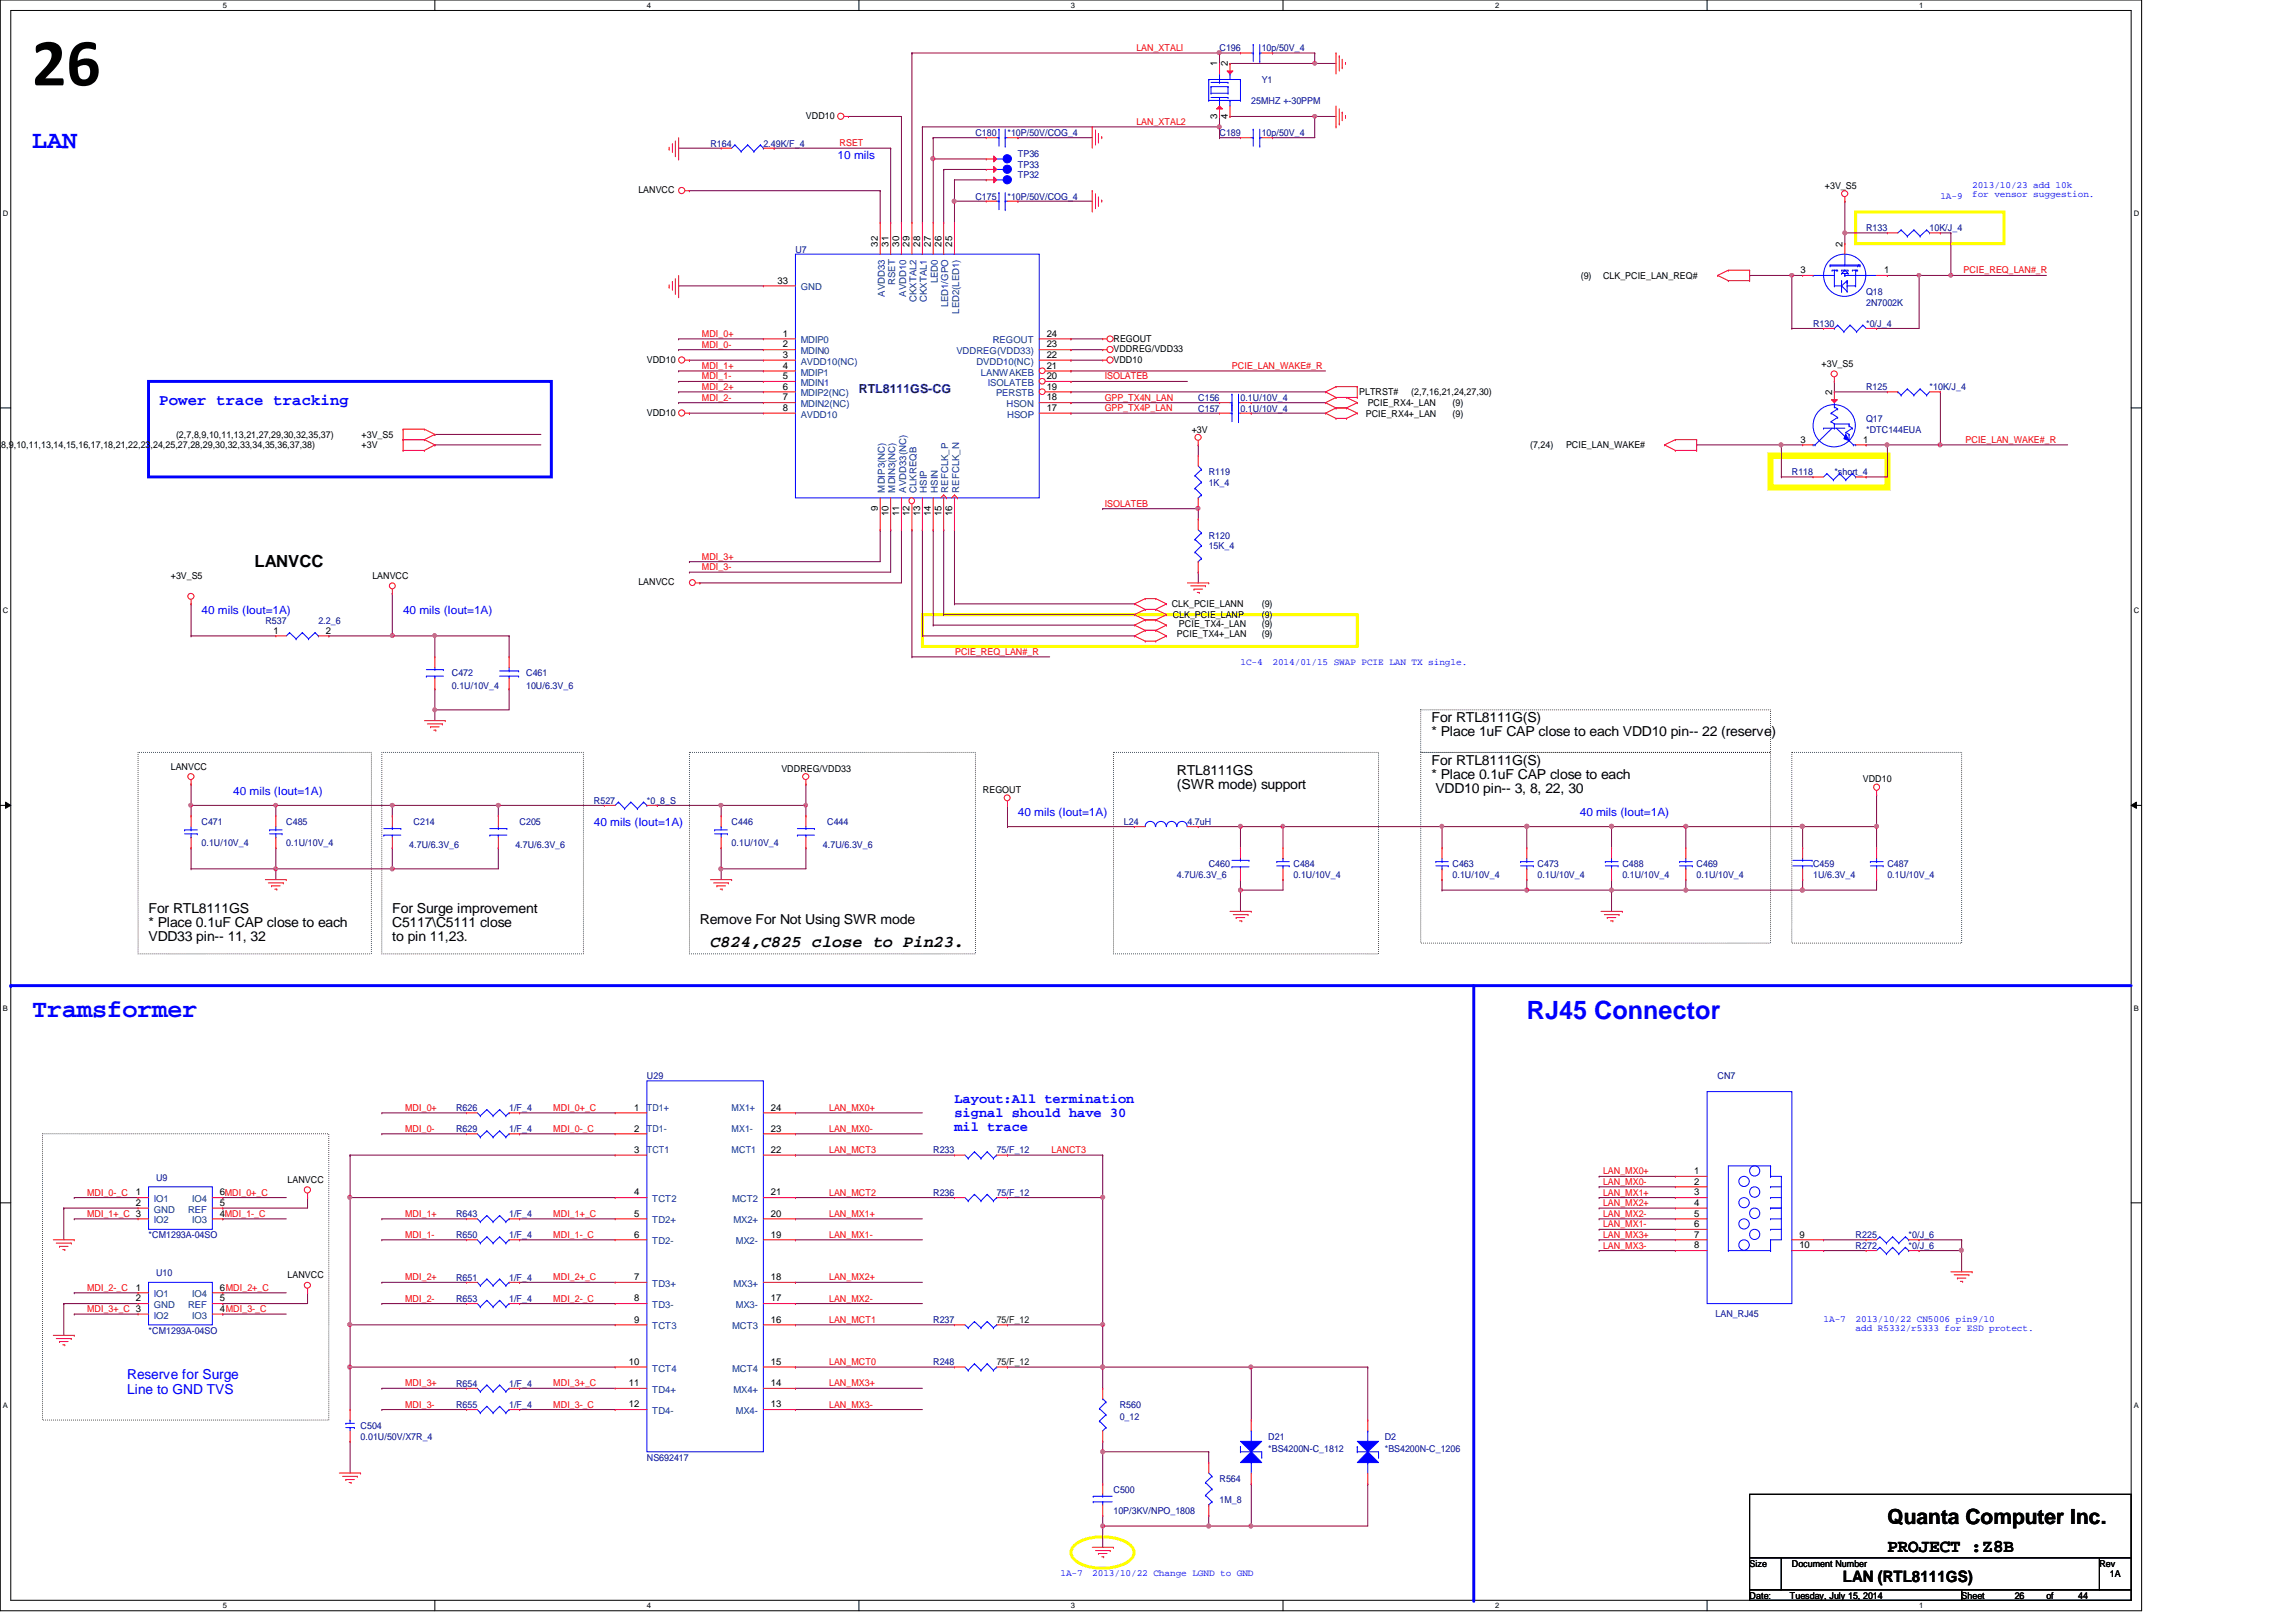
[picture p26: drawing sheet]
<svg xmlns="http://www.w3.org/2000/svg" width="297mm" height="210mm" viewBox="0 0 297 210" stroke-linecap="round" stroke-linejoin="round" font-family="sans-serif">
<defs><g id="words">
<text font-size="8.8" x="4.1" y="11">26</text>
<g font-size="3.3" fill="#00f">
<text x="4.1" y="19.1">LAN</text>
<text x="4.1" y="131.6">Tramsformer</text>
<text x="197.5" y="131.9">RJ45 Connector</text>
</g>
<text font-size="2.7" x="244.2" y="197.3">Quanta Computer Inc.</text>
<text font-size="2.3" x="244.2" y="200.8">PROJECT :Z8B</text>
<g font-size="2.2">
<text x="32.9" y="73.3">LANVCC</text>
<text x="91.9" y="122.5">C824,C825 close to Pin23.</text>
</g>
<text font-size="2" fill="#00f" x="20.6" y="52.4">Power trace tracking</text>
<text font-size="2" x="238.4" y="204.8">LAN (RTL8111GS)</text>
<g font-size="1.8">
<text x="185.2" y="93.5">For RTL8111G(S)</text>
<text x="185.2" y="95.3">* Place 1uF CAP close to each VDD10 pin-- 22 (reserve)</text>
<text x="152.3" y="100.3">RTL8111GS</text>
<text x="185.2" y="99">For RTL8111G(S)</text>
<text x="185.2" y="100.8">* Place 0.1uF CAP close to each</text>
<text x="152.3" y="102.2">(SWR mode) support</text>
<text x="185.7" y="102.6">VDD10 pin-- 3, 8, 22, 30</text>
<text x="19.2" y="118.2">For RTL8111GS</text>
<text x="50.8" y="118.2">For Surge improvement</text>
<text x="90.5" y="119.5">Remove For Not Using SWR mode</text>
<text x="19.2" y="120">* Place 0.1uF CAP close to each</text>
<text x="19.2" y="121.8">VDD33 pin-- 11, 32</text>
<text x="50.8" y="120">C5117\C5111 close</text>
<text x="50.8" y="121.8">to pin 11,23.</text>
</g>
<g font-size="1.8" fill="#00f">
<text x="123.5" y="142.8">Layout:All termination</text>
<text x="123.5" y="144.6">signal should have 30</text>
<text x="123.5" y="146.3">mil trace</text>
<text x="16.5" y="178.5">Reserve for Surge</text>
<text x="16.5" y="180.3">Line to GND TVS</text>
</g>
<text font-size="1.6" fill="#000080" x="111.1" y="50.9">RTL8111GS-CG</text>
<g font-size="1.5" fill="#00f">
<text x="108.4" y="20.5">10 mils</text>
<text x="26.1" y="79.5">40 mils (Iout=1A)</text>
<text x="52.2" y="79.5">40 mils (Iout=1A)</text>
<text x="30.2" y="102.8">40 mils (Iout=1A)</text>
<text x="76.8" y="106.9">40 mils (Iout=1A)</text>
<text x="131.7" y="105.6">40 mils (Iout=1A)</text>
<text x="204.4" y="105.6">40 mils (Iout=1A)</text>
</g>
<g font-size="1.2" fill="#f00">
<text x="147" y="6.6">LAN_XTALI</text>
<text x="147" y="16.2">LAN_XTAL2</text>
<text x="108.6" y="18.9">RSET</text>
<text x="254" y="35.4">PCIE_REQ_LAN#_R</text>
<text x="90.8" y="43.6">MDI_0+</text>
<text x="90.8" y="45">MDI_0-</text>
<text x="90.8" y="47.8">MDI_1+</text>
<text x="159.4" y="47.8">PCIE_LAN_WAKE#_R</text>
<text x="90.8" y="50.5">MDI_2+</text>
<text x="90.8" y="49.1">MDI_1-</text>
<text x="90.8" y="51.9">MDI_2-</text>
<text x="142.9" y="51.9">GPP_TX4N_LAN</text>
<text x="142.9" y="53.2">GPP_TX4P_LAN</text>
<text x="142.9" y="49.1">ISOLATEB</text>
<text x="254.3" y="57.3">PCIE_LAN_WAKE#_R</text>
<text x="142.9" y="65.6">ISOLATEB</text>
<text x="90.8" y="72.4">MDI_3+</text>
<text x="90.8" y="73.8">MDI_3-</text>
<text x="123.6" y="84.8">PCIE_REQ_LAN#_R</text>
<text x="52.4" y="143.8">MDI_0+</text>
<text x="71.6" y="143.8">MDI_0+_C</text>
<text x="107.3" y="143.8">LAN_MX0+</text>
<text x="52.4" y="146.5">MDI_0-</text>
<text x="71.6" y="146.5">MDI_0-_C</text>
<text x="107.3" y="146.5">LAN_MX0-</text>
<text x="107.3" y="149.2">LAN_MCT3</text>
<text x="136.1" y="149.2">LANCT3</text>
<text x="11.3" y="154.7">MDI_0-_C</text>
<text x="107.3" y="154.7">LAN_MCT2</text>
<text x="207.4" y="154.7">LAN_MX1+</text>
<text x="207.4" y="152">LAN_MX0+</text>
<text x="207.4" y="153.3">LAN_MX0-</text>
<text x="11.3" y="157.5">MDI_1+_C 3</text>
<text x="52.4" y="157.5">MDI_1+</text>
<text x="52.4" y="160.2">MDI_1-</text>
<text x="71.6" y="157.5">MDI_1+_C</text>
<text x="71.6" y="160.2">MDI_1-_C</text>
<text x="107.3" y="160.2">LAN_MX1-</text>
<text x="107.3" y="157.5">LAN_MX1+</text>
<text x="207.4" y="161.6">LAN_MX3-</text>
<text x="207.4" y="156.1">LAN_MX2+</text>
<text x="207.4" y="160.2">LAN_MX3+</text>
<text x="207.4" y="158.8">LAN_MX1-</text>
<text x="207.4" y="157.5">LAN_MX2-</text>
<text x="11.3" y="167">MDI_2-_C</text>
<text x="52.4" y="165.7">MDI_2+</text>
<text x="71.6" y="165.7">MDI_2+_C</text>
<text x="107.3" y="165.7">LAN_MX2+</text>
<text x="11.3" y="169.8">MDI_3+_C 3</text>
<text x="52.4" y="168.4">MDI_2-</text>
<text x="71.6" y="168.4">MDI_2-_C</text>
<text x="107.3" y="168.4">LAN_MX2-</text>
<text x="107.3" y="171.2">LAN_MCT1</text>
<text x="52.4" y="179.4">MDI_3+</text>
<text x="71.6" y="179.4">MDI_3+_C</text>
<text x="107.3" y="179.4">LAN_MX3+</text>
<text x="107.3" y="176.7">LAN_MCT0</text>
<text x="52.4" y="182.2">MDI_3-</text>
<text x="71.6" y="182.2">MDI_3-_C</text>
<text x="107.3" y="182.2">LAN_MX3-</text>
</g>
<g font-size="1.2">
<text x="157.5" y="8.6" transform="rotate(-90 157.5 8.6)">1</text>
<text x="158.8" y="8.6" transform="rotate(-90 158.8 8.6)">2</text>
<text x="104.3" y="15.4">VDD10</text>
<text x="157.5" y="15.4" transform="rotate(-90 157.5 15.4)">3</text>
<text x="158.8" y="15.4" transform="rotate(-90 158.8 15.4)">4</text>
<text x="82.6" y="25">LANVCC</text>
<text x="236.1" y="24.4">+3V_S5</text>
<text x="113.6" y="31.9" transform="rotate(-90 113.6 31.9)">32</text>
<text x="114.9" y="31.9" transform="rotate(-90 114.9 31.9)">31</text>
<text x="116.3" y="31.9" transform="rotate(-90 116.3 31.9)">30</text>
<text x="117.7" y="31.9" transform="rotate(-90 117.7 31.9)">29</text>
<text x="119" y="31.9" transform="rotate(-90 119 31.9)">28</text>
<text x="120.4" y="31.9" transform="rotate(-90 120.4 31.9)">27</text>
<text x="121.8" y="31.9" transform="rotate(-90 121.8 31.9)">26</text>
<text x="123.2" y="31.9" transform="rotate(-90 123.2 31.9)">25</text>
<text x="232.9" y="35.3">3</text>
<text x="238.4" y="31.9" transform="rotate(-90 238.4 31.9)">2</text>
<text x="243.8" y="35.3">1</text>
<text x="100.6" y="36.7">33</text>
<text x="204.5" y="36.1">(9)</text>
<text x="207.4" y="36.1">CLK_PCIE_LAN_REQ#</text>
<text x="83.7" y="46.9">VDD10</text>
<text x="101.3" y="46.3">3</text>
<text x="101.3" y="43.6">1</text>
<text x="101.3" y="45">2</text>
<text x="101.3" y="47.7">4</text>
<text x="135.4" y="43.6">24</text>
<text x="135.4" y="45">23</text>
<text x="135.4" y="47.7">21</text>
<text x="135.4" y="46.3">22</text>
<text x="144.1" y="45.6">VDDREG/VDD33</text>
<text x="144.1" y="44.2">REGOUT</text>
<text x="144.1" y="46.9">VDD10</text>
<text x="235.7" y="47.5">+3V_S5</text>
<text x="83.7" y="53.8">VDD10</text>
<text x="101.3" y="53.2">8</text>
<text x="101.3" y="49.1">5</text>
<text x="101.3" y="50.4">6</text>
<text x="101.3" y="51.8">7</text>
<text x="135.4" y="53.2">17</text>
<text x="135.4" y="51.8">18</text>
<text x="135.4" y="49.1">20</text>
<text x="135.4" y="50.4">19</text>
<text x="175.8" y="51.1">PLTRST#</text>
<text x="176.7" y="53.9">PCIE_RX4+_LAN</text>
<text x="177" y="52.6">PCIE_RX4-_LAN</text>
<text x="182.6" y="51.1">(2,7,16,21,24,27,30)</text>
<text x="187.9" y="53.9">(9)</text>
<text x="187.9" y="52.6">(9)</text>
<text x="237" y="51.1" transform="rotate(-90 237 51.1)">2</text>
<text x="-.8" y="58">7,8,9,10,11,13,14,15,16,17,18,21,22,23,24,25,27,28,29,30,32,33,34,35,36,37,38)</text>
<text x="22.8" y="56.7">(2,7,8,9,10,11,13,21,27,29,30,32,35,37)</text>
<text x="46.8" y="56.7">+3V_S5</text>
<text x="46.8" y="58">+3V</text>
<text x="154.2" y="56">+3V</text>
<text x="197.9" y="58">(7,24)</text>
<text x="202.6" y="58">PCIE_LAN_WAKE#</text>
<text x="232.9" y="57.3">3</text>
<text x="241" y="57.3">1</text>
<text x="113.6" y="66.1" transform="rotate(-90 113.6 66.1)">9</text>
<text x="114.9" y="66.8" transform="rotate(-90 114.9 66.8)">10</text>
<text x="116.3" y="66.8" transform="rotate(-90 116.3 66.8)">11</text>
<text x="117.7" y="66.8" transform="rotate(-90 117.7 66.8)">12</text>
<text x="119" y="66.8" transform="rotate(-90 119 66.8)">13</text>
<text x="120.4" y="66.8" transform="rotate(-90 120.4 66.8)">14</text>
<text x="121.8" y="66.8" transform="rotate(-90 121.8 66.8)">15</text>
<text x="123.2" y="66.8" transform="rotate(-90 123.2 66.8)">16</text>
<text x="22.1" y="74.9">+3V_S5</text>
<text x="48.2" y="74.9">LANVCC</text>
<text x="82.6" y="75.7">LANVCC</text>
<text x="35.4" y="82">1</text>
<text x="42.2" y="82">2</text>
<text x="151.6" y="78.6">CLK_PCIE_LANN</text>
<text x="151.7" y="80">CLK_PCIE_LANP</text>
<text x="152.3" y="82.5">PCIE_TX4+_LAN</text>
<text x="152.5" y="81.1">PCIE_TX4-_LAN</text>
<text x="163.2" y="78.6">(9)</text>
<text x="163.2" y="80">(9)</text>
<text x="163.2" y="82.5">(9)</text>
<text x="163.2" y="81.1">(9)</text>
<text x="22.1" y="99.6">LANVCC</text>
<text x="101.1" y="99.9">VDDREG/VDD33</text>
<text x="241" y="101.3">VDD10</text>
<text x="127.2" y="102.6">REGOUT</text>
<text x="82" y="143.7">1</text>
<text x="99.7" y="143.7">24</text>
<text x="82" y="146.4">2</text>
<text x="82" y="149.2">3</text>
<text x="99.7" y="146.4">23</text>
<text x="99.7" y="149.2">22</text>
<text x="17.6" y="154.7">1</text>
<text x="28.4" y="154.7">6MDI_0+_C</text>
<text x="37.2" y="153.1">LANVCC</text>
<text x="82" y="154.7">4</text>
<text x="99.7" y="154.7">21</text>
<text x="219.2" y="153.3">2</text>
<text x="219.2" y="151.9">1</text>
<text x="219.2" y="154.7">3</text>
<text x="17.6" y="156">2</text>
<text x="28.4" y="157.4">4MDI_1-_C</text>
<text x="28.4" y="156">5</text>
<text x="82" y="157.4">5</text>
<text x="82" y="160.1">6</text>
<text x="99.7" y="160.1">19</text>
<text x="99.7" y="157.4">20</text>
<text x="219.2" y="161.5">8</text>
<text x="219.2" y="158.8">6</text>
<text x="219.2" y="160.1">7</text>
<text x="219.2" y="156">4</text>
<text x="219.2" y="157.4">5</text>
<text x="232.8" y="160.1">9</text>
<text x="232.8" y="161.5">10</text>
<text x="17.6" y="167">1</text>
<text x="28.4" y="167">6MDI_2+_C</text>
<text x="37.2" y="165.4">LANVCC</text>
<text x="82" y="165.7">7</text>
<text x="99.7" y="165.7">18</text>
<text x="17.6" y="168.4">2</text>
<text x="28.4" y="169.8">4MDI_3-_C</text>
<text x="28.4" y="168.4">5</text>
<text x="82" y="168.4">8</text>
<text x="82" y="171.2">9</text>
<text x="99.7" y="171.2">16</text>
<text x="99.7" y="168.4">17</text>
<text x="81.4" y="176.6">10</text>
<text x="81.4" y="179.4">11</text>
<text x="99.7" y="179.4">14</text>
<text x="99.7" y="176.6">15</text>
<text x="81.4" y="182.1">12</text>
<text x="99.7" y="182.1">13</text>
<text x="226.4" y="202.7">Size</text>
<text x="231.8" y="202.7">Document Number</text>
<text x="271.6" y="202.7">Rev</text>
<text x="226.4" y="206.9">Date:</text>
<text x="231.6" y="206.9">Tuesday, July 15, 2014</text>
<text x="253.8" y="206.9">Sheet</text>
<text x="260.6" y="206.9">26</text>
<text x="264.7" y="206.9">of</text>
<text x="268.9" y="206.9">44</text>
<text x="273" y="204.1">1A</text>
</g>
<g font-size="1.2" fill="#000080">
<text x="157.8" y="6.6">C196</text>
<text x="163.2" y="6.6">10p/50V_4</text>
<text x="163.2" y="10.7">Y1</text>
<text x="126.2" y="17.6">C180</text>
<text x="130.3" y="17.6">*10P/50V/COG_4</text>
<text x="157.8" y="17.6">C189</text>
<text x="161.9" y="13.5">25MHZ +-30PPM</text>
<text x="163.2" y="17.6">10p/50V_4</text>
<text x="91.9" y="19">R164</text>
<text x="98.8" y="19">2.49K/F_4</text>
<text x="131.7" y="23.1">TP32</text>
<text x="131.7" y="21.7">TP33</text>
<text x="131.7" y="20.3">TP36</text>
<text x="126.2" y="25.8">C175</text>
<text x="130.3" y="25.8">*10P/50V/COG_4</text>
<text x="241.4" y="29.9">R133</text>
<text x="249.6" y="29.9">10K/J_4</text>
<text x="102.9" y="32.7">U7</text>
<text x="241.4" y="38.1">Q18</text>
<text x="241.4" y="39.5">2N7002K</text>
<text x="234.6" y="42.3">R130</text>
<text x="241.4" y="42.3">*0/J_4</text>
<text x="155" y="51.9">C156</text>
<text x="155" y="53.3">C157</text>
<text x="160.5" y="51.9">0.1U/10V_4</text>
<text x="160.5" y="53.3">0.1U/10V_4</text>
<text x="241.4" y="50.5">R125</text>
<text x="249.6" y="50.5">*10K/J_4</text>
<text x="241.4" y="54.6">Q17</text>
<text x="241.4" y="56">*DTC144EUA</text>
<text x="156.4" y="61.5">R119</text>
<text x="156.4" y="62.9">1K_4</text>
<text x="231.8" y="61.5">R118</text>
<text x="237.3" y="61.5">*short_4</text>
<text x="156.4" y="69.7">R120</text>
<text x="156.4" y="71.1">15K_4</text>
<text x="34.3" y="80.7">R537</text>
<text x="41.2" y="80.7">2.2_6</text>
<text x="58.5" y="87.5">C472</text>
<text x="58.5" y="89.2">0.1U/10V_4</text>
<text x="68.1" y="87.5">C461</text>
<text x="68.1" y="89.2">10U/6.3V_6</text>
<text x="26.1" y="106.7">C471</text>
<text x="37" y="106.7">C485</text>
<text x="53.5" y="106.7">C214</text>
<text x="67.2" y="106.7">C205</text>
<text x="76.8" y="104">R527</text>
<text x="83.7" y="104">*0_8_S</text>
<text x="94.7" y="106.7">C446</text>
<text x="107" y="106.7">C444</text>
<text x="145.4" y="106.7">L24</text>
<text x="153.6" y="106.7">4.7uH</text>
<text x="26.1" y="109.5">0.1U/10V_4</text>
<text x="37" y="109.5">0.1U/10V_4</text>
<text x="53" y="109.8">4.7U/6.3V_6</text>
<text x="66.7" y="109.8">4.7U/6.3V_6</text>
<text x="94.7" y="109.5">0.1U/10V_4</text>
<text x="106.5" y="109.8">4.7U/6.3V_6</text>
<text x="152.3" y="113.6">4.7U/6.3V_6</text>
<text x="156.4" y="112.2">C460</text>
<text x="167.3" y="112.2">C484</text>
<text x="167.3" y="113.6">0.1U/10V_4</text>
<text x="187.9" y="112.2">C463</text>
<text x="187.9" y="113.6">0.1U/10V_4</text>
<text x="198.9" y="112.2">C473</text>
<text x="198.9" y="113.6">0.1U/10V_4</text>
<text x="209.9" y="112.2">C488</text>
<text x="209.9" y="113.6">0.1U/10V_4</text>
<text x="219.5" y="112.2">C469</text>
<text x="219.5" y="113.6">0.1U/10V_4</text>
<text x="234.6" y="112.2">C459</text>
<text x="234.6" y="113.6">1U/6.3V_4</text>
<text x="244.2" y="112.2">C487</text>
<text x="244.2" y="113.6">0.1U/10V_4</text>
<text x="59" y="143.8">R626</text>
<text x="65.9" y="143.8">1/F_4</text>
<text x="83.7" y="139.7">U29</text>
<text x="222.2" y="139.7">CN7</text>
<text x="59" y="146.5">R629</text>
<text x="65.9" y="146.5">1/F_4</text>
<text x="120.7" y="149.3">R233</text>
<text x="128.9" y="149.3">75/F_12</text>
<text x="20.2" y="152.8">U9</text>
<text x="120.7" y="154.7">R236</text>
<text x="128.9" y="154.7">75/F_12</text>
<text x="19.2" y="160.2">*CM1293A-04SO</text>
<text x="59" y="157.5">R643</text>
<text x="59" y="160.2">R650</text>
<text x="65.9" y="157.5">1/F_4</text>
<text x="65.9" y="160.2">1/F_4</text>
<text x="240.1" y="160.2">R225</text>
<text x="240.1" y="161.6">R272</text>
<text x="246.9" y="160.2">*0/J_6</text>
<text x="246.9" y="161.6">*0/J_6</text>
<text x="20.2" y="165.2">U10</text>
<text x="59" y="165.7">R651</text>
<text x="65.9" y="165.7">1/F_4</text>
<text x="19.2" y="172.6">*CM1293A-04SO</text>
<text x="59" y="168.4">R653</text>
<text x="65.9" y="168.4">1/F_4</text>
<text x="120.7" y="171.2">R237</text>
<text x="222" y="170.4">LAN_RJ45</text>
<text x="59" y="179.5">R654</text>
<text x="65.9" y="179.5">1/F_4</text>
<text x="120.7" y="176.7">R248</text>
<text x="46.6" y="184.9">C504</text>
<text x="59" y="182.2">R655</text>
<text x="65.9" y="182.2">1/F_4</text>
<text x="144.9" y="182.2">R560</text>
<text x="144.9" y="183.8">0_12</text>
<text x="46.6" y="186.3">0.01U/50V/X7R_4</text>
<text x="83.7" y="189">NS692417</text>
<text x="157.8" y="191.8">R564</text>
<text x="164.1" y="186.3">D21</text>
<text x="164.1" y="187.9">*BS4200N-C_1812</text>
<text x="179.2" y="186.3">D2</text>
<text x="179.2" y="187.9">*BS4200N-C_1206</text>
<text x="144.1" y="193.2">C500</text>
<text x="144.1" y="195.9">10P/3KV/NPO_1808</text>
<text x="157.8" y="194.5">1M_8</text>
</g>
<g font-size="1.2" fill="#00f">
<text x="251" y="25.7">1A-9</text>
<text x="255.1" y="24.3">2013/10/23 add 10k</text>
<text x="255.1" y="25.5">for vensor suggestion.</text>
<text x="160.5" y="86">1C-4</text>
<text x="164.6" y="86">2014/01/15 SWAP PCIE LAN TX single.</text>
<text x="235.9" y="171.1">1A-7</text>
<text x="240.1" y="171.1">2013/10/22 CN5006 pin9/10</text>
<text x="240.1" y="172.3">add R5332/r5333 for ESD protect.</text>
<text x="137.2" y="204">1A-7</text>
<text x="141.3" y="204">2013/10/22 Change LGND to GND</text>
</g>
<g font-size="1.2" fill="#004080">
<text x="103.6" y="37.6">GND</text>
<text x="114.5" y="38.4" transform="rotate(-90 114.5 38.4)">AVDD33</text>
<text x="115.8" y="36.9" transform="rotate(-90 115.8 36.9)">RSET</text>
<text x="117.2" y="38.4" transform="rotate(-90 117.2 38.4)">AVDD10</text>
<text x="118.6" y="39.1" transform="rotate(-90 118.6 39.1)">CKXTAL2</text>
<text x="119.9" y="39.1" transform="rotate(-90 119.9 39.1)">CKXTAL1</text>
<text x="121.3" y="36.7" transform="rotate(-90 121.3 36.7)">LED0</text>
<text x="122.7" y="39.8" transform="rotate(-90 122.7 39.8)">LED1/GPO</text>
<text x="124.1" y="40.6" transform="rotate(-90 124.1 40.6)">LED2(LED1)</text>
<text x="103.6" y="47.2">AVDD10(NC)</text>
<text x="103.6" y="44.4">MDIP0</text>
<text x="103.6" y="45.8">MDIN0</text>
<text x="123.7" y="45.8">VDDREG(VDD33)</text>
<text x="126.3" y="47.2">DVDD10(NC)</text>
<text x="128.4" y="44.4">REGOUT</text>
<text x="103.6" y="48.6">MDIP1</text>
<text x="103.6" y="50">MDIN1</text>
<text x="103.6" y="51.3">MDIP2(NC)</text>
<text x="103.6" y="52.7">MDIN2(NC)</text>
<text x="126.9" y="48.6">LANWAKEB</text>
<text x="127.8" y="50">ISOLATEB</text>
<text x="128.9" y="51.3">PERSTB</text>
<text x="130.2" y="52.7">HSON</text>
<text x="103.6" y="54.1">AVDD10</text>
<text x="130.3" y="54.1">HSOP</text>
<text x="114.5" y="63.8" transform="rotate(-90 114.5 63.8)">MDIP3(NC)</text>
<text x="115.8" y="63.8" transform="rotate(-90 115.8 63.8)">MDIN3(NC)</text>
<text x="117.2" y="63.8" transform="rotate(-90 117.2 63.8)">AVDD33(NC)</text>
<text x="118.6" y="63.8" transform="rotate(-90 118.6 63.8)">CLKREQB</text>
<text x="119.9" y="63.8" transform="rotate(-90 119.9 63.8)">HSIP</text>
<text x="121.3" y="63.8" transform="rotate(-90 121.3 63.8)">HSIN</text>
<text x="122.7" y="63.8" transform="rotate(-90 122.7 63.8)">REFCLK_P</text>
<text x="124.1" y="63.8" transform="rotate(-90 124.1 63.8)">REFCLK_N</text>
<text x="83.7" y="143.8">TD1+</text>
<text x="94.7" y="143.8">MX1+</text>
<text x="83.7" y="146.5">TD1-</text>
<text x="83.7" y="149.3">TCT1</text>
<text x="94.7" y="146.5">MX1-</text>
<text x="94.7" y="149.3">MCT1</text>
<text x="19.9" y="155.6">IO1</text>
<text x="24.8" y="155.6">IO4</text>
<text x="84.4" y="155.6">TCT2</text>
<text x="94.7" y="155.6">MCT2</text>
<text x="19.9" y="158.3">IO2</text>
<text x="19.9" y="156.9">GND</text>
<text x="24.3" y="156.9">REF</text>
<text x="24.8" y="158.3">IO3</text>
<text x="84.4" y="158.3">TD2+</text>
<text x="84.4" y="161">TD2-</text>
<text x="94.9" y="158.3">MX2+</text>
<text x="95.2" y="161">MX2-</text>
<text x="19.9" y="167.9">IO1</text>
<text x="24.8" y="167.9">IO4</text>
<text x="84.4" y="166.5">TD3+</text>
<text x="94.9" y="166.5">MX3+</text>
<text x="19.9" y="170.6">IO2</text>
<text x="19.9" y="169.3">GND</text>
<text x="24.3" y="169.3">REF</text>
<text x="24.8" y="170.6">IO3</text>
<text x="84.4" y="169.3">TD3-</text>
<text x="84.4" y="172">TCT3</text>
<text x="94.7" y="172">MCT3</text>
<text x="95.2" y="169.3">MX3-</text>
<text x="84.4" y="177.5">TCT4</text>
<text x="94.7" y="177.5">MCT4</text>
<text x="84.4" y="180.3">TD4+</text>
<text x="84.4" y="183">TD4-</text>
<text x="94.9" y="180.3">MX4+</text>
<text x="95.2" y="183">MX4-</text>
</g>
<g font-size="1.2" fill="#004000">
<text x="128.9" y="171.2">75/F_12</text>
<text x="128.9" y="176.7">75/F_12</text>
</g>
<g font-size="1">
<text x="28.8" y="1">5</text>
<text x="83.7" y="1">4</text>
<text x="138.6" y="1">3</text>
<text x="193.4" y="1">2</text>
<text x="248.3" y="1">1</text>
<text x=".4" y="27.9">D</text>
<text x="276.1" y="27.9">D</text>
<text x=".4" y="79.4">C</text>
<text x="276.1" y="79.4">C</text>
<text x=".4" y="130.8">B</text>
<text x="276.1" y="130.8">B</text>
<text x=".4" y="182.2">A</text>
<text x="276.1" y="182.2">A</text>
<text x="28.8" y="208.1">5</text>
<text x="83.7" y="208.1">4</text>
<text x="138.6" y="208.1">3</text>
<text x="193.4" y="208.1">2</text>
<text x="248.3" y="208.1">1</text>
</g>
</g></defs>
<path d="M0 0h277.1v208.4h-277.1zM1.4 1.4h274.3v205.7h-274.3z" fill="none" stroke="#000" stroke-width=".13"/>
<g fill="#fff">
<path d="M28.8 .1h.6v1.1h-.6z"/>
<path d="M28.8 207.2h.6v1.1h-.6z"/>
</g>
<path d="M56.3 0v1.4M56.3 207.1v1.3" fill="none" stroke="#000" stroke-width=".13"/>
<g fill="#fff">
<path d="M83.7 .1h.5v1.1h-.5z"/>
<path d="M83.7 207.2h.5v1.1h-.5z"/>
</g>
<path d="M111.1 0v1.4M111.1 207.1v1.3" fill="none" stroke="#000" stroke-width=".13"/>
<g fill="#fff">
<path d="M138.6 .1h.5v1.1h-.5z"/>
<path d="M138.6 207.2h.5v1.1h-.5z"/>
</g>
<path d="M166 0v1.4M166 207.1v1.3" fill="none" stroke="#000" stroke-width=".13"/>
<g fill="#fff">
<path d="M193.4 .1h.6v1.1h-.6z"/>
<path d="M193.4 207.2h.6v1.1h-.6z"/>
</g>
<path d="M220.8 0v1.4M220.8 207.1v1.3" fill="none" stroke="#000" stroke-width=".13"/>
<g fill="#fff">
<path d="M248.3 .1h.5v1.1h-.5z"/>
<path d="M248.3 207.2h.5v1.1h-.5z"/>
<path d="M.4 27.1h.7v1.1h-.7z"/>
<path d="M276.1 27.1h.7v1.1h-.7z"/>
<path d="M.4 78.5h.7v1.1h-.7z"/>
<path d="M276.1 78.5h.7v1.1h-.7z"/>
</g>
<path d="M0 52.8h1.4M275.7 52.8h1.4" fill="none" stroke="#000" stroke-width=".13"/>
<g fill="#fff">
<path d="M.4 129.9h.6v1.1h-.6z"/>
<path d="M276.1 129.9h.6v1.1h-.6z"/>
</g>
<path d="M0 104.2h1.4M.7 103.8l.7 .4-.7 .4zM275.7 104.2l.7-.4v.8zM275.7 104.2h1.4" fill="none" stroke="#000" stroke-width=".13"/>
<path d="M.7 103.8l.7 .4-.7 .4zM275.7 104.2l.7-.4v.8z" fill="#000"/>
<g fill="#fff">
<path d="M.4 181.4h.6v1.1h-.6z"/>
<path d="M276.1 181.4h.6v1.1h-.6z"/>
</g>
<path d="M0 155.7h1.4M275.7 155.7h1.4" fill="none" stroke="#000" stroke-width=".13"/>
<path d="M5.5 146.7h37v37.1h-37z" fill="none" stroke="#000" stroke-width=".13" stroke-dasharray="0 .3"/>
<path d="M1.4 127.6h274.3" fill="none" stroke="#00f" stroke-width=".38"/>
<circle cx="1.4" cy="127.6" r=".19" fill="#00f"/>
<path d="M17.9 97.4h30.1v26h-30.1zM49.4 97.4h26.1v26h-26.1zM89.2 97.4h37v26h-37zM144.1 97.4h34.2v26h-34.2zM183.8 91.9h45.3v5.5h-45.3z" fill="none" stroke="#000" stroke-width=".13" stroke-dasharray="0 .3"/>
<path d="M119.3 79.5h56.3v4.2h-56.3z" fill="none" stroke="#ff0" stroke-width=".38"/>
<path d="M190.7 127.6v79.5" fill="none" stroke="#00f" stroke-width=".38"/>
<circle cx="190.7" cy="207.1" r=".19" fill="#00f"/>
<path d="M183.8 97.4h45.3v24.6h-45.3zM231.8 97.4h22v24.6h-22z" fill="none" stroke="#000" stroke-width=".13" stroke-dasharray="0 .3"/>
<path d="M240.1 27.4h19.1v4.1h-19.1zM139 200a6.2 6.2 0 0 1 5.2-1 3.5 3.5 0 0 1 2.4 1.5 1.36 1.36 0 0 1-.8 1.7 7 7 0 0 1-6.4 0 1.32 1.32 0 0 1-.4-2.2z" fill="none" stroke="#ff0" stroke-width=".38"/>
<path d="M19.2 49.4h52.1v12.3h-52.1z" fill="none" stroke="#00f" stroke-width=".38"/>
<path d="M229.1 59h15.1v4.1h-15.1z" fill="none" stroke="#ff0" stroke-width=".8"/>
<g fill="none" stroke="#800040" stroke-width=".13">
<path d="M118 6.9h.1M118 6.9h39.8M157.8 15.1h.1M157.8 15.1v1.3M159.1 8.2h.1M159.1 8.2h11M238.7 26h.1M238.7 26v4.1M248.3 160.4h.1M248.3 161.8h.1M248.3 160.4h5.5M248.3 161.8h5.5"/>
<path d="M253.8 160.4h.1M253.8 161.8h.1M253.8 160.4v4.2"/>
</g>
<circle cx="253.7" cy="161.8" r=".26" fill="#f0f"/>
<circle cx="253.7" cy="161.8" r=".26" fill="none" stroke="#f0f" stroke-width=".13"/>
<g fill="none" stroke="#800040" stroke-width=".13">
<path d="M120.7 17.8h.1M120.7 17.8h6.9M131.7 17.8h.1M131.7 17.8h9.6M89.2 24.7h.1M89.2 24.7h24.7M113.9 24.7h.1M113.9 24.7v4.1M120.7 20.6h.1M120.7 20.6v8.2M138.6 52.1h.1M138.6 53.5h.1"/>
<path d="M138.6 52.1h19.2M138.6 53.5h19.2M89.2 72.7h.1M89.2 74h.1M89.2 72.7h24.7M89.2 74h26M90.5 75.4h.1M116.6 68.6h.1M116.6 68.6v6.8h-26.1M118 68.6h.1M118 68.6v16.4M242.8 102.9h.1"/>
<path d="M242.8 102.9v4.1M8.3 156.3h.1M8.3 156.3h9.6M8.3 156.3v4.1M28.8 156.3h.1M39.8 155h.1M39.8 155v1.3h-11M8.3 168.7h.1M8.3 168.7v4.1M8.3 168.7h9.6M28.8 168.7h.1M39.8 167.3h.1"/>
<path d="M39.8 167.3v1.4h-11M235.9 161.8h.1M235.9 161.8h5.5M142.7 197.5h.1M142.7 197.5v2.7"/>
</g>
<circle cx="120.7" cy="20.5" r=".26" fill="#f0f"/>
<circle cx="120.7" cy="20.5" r=".26" fill="none" stroke="#f0f" stroke-width=".13"/>
<g fill="none" stroke="#800040" stroke-width=".13">
<path d="M118 6.9h.1M118 6.9v21.9M119.3 16.4h.1M119.3 16.4v12.4M159.1 15.1h.1M159.1 15.1h11M170.1 8.2h.1M170.1 8.2h2.7M122.1 21.9h.1M122.1 21.9v6.9M123.5 26h.1M123.5 26h4.1"/>
<path d="M123.5 26v2.8M131.7 26h.1M131.7 26h9.6M138.6 48h.1M138.6 49.4h.1M138.6 48h32.9M138.6 49.4h15M142.7 187.9h.1M142.7 187.9v4.1M156.4 187.9h.1M156.4 187.9v1.4M161.9 192h.1"/>
<path d="M161.9 192v5.5"/>
</g>
<circle cx="170.1" cy="8.2" r=".25" fill="#f0f"/>
<circle cx="170.1" cy="8.2" r=".25" fill="none" stroke="#f0f" stroke-width=".13"/>
<path d="M157.8 17.8h.1M157.8 6.9h.1M157.8 17.8h2.7M157.8 6.9h2.7" fill="none" stroke="#800040" stroke-width=".13"/>
<circle cx="157.7" cy="6.8" r=".26" fill="#f0f"/>
<circle cx="157.7" cy="6.8" r=".26" fill="none" stroke="#f0f" stroke-width=".13"/>
<path d="M164.6 17.8h.1M164.6 17.8h5.5M170.1 15.1h.1M170.1 15.1h2.7" fill="none" stroke="#800040" stroke-width=".13"/>
<circle cx="170.1" cy="15" r=".25" fill="#f0f"/>
<circle cx="170.1" cy="15" r=".25" fill="none" stroke="#f0f" stroke-width=".13"/>
<path d="M119.3 16.4h.1M119.3 16.4h38.5M164.6 6.9h.1M164.6 6.9h5.5M170.1 6.9h.1M170.1 6.9v1.3" fill="none" stroke="#800040" stroke-width=".13"/>
<circle cx="157.7" cy="16.4" r=".26" fill="#f0f"/>
<circle cx="157.7" cy="16.4" r=".26" fill="none" stroke="#f0f" stroke-width=".13"/>
<g fill="none" stroke="#800040" stroke-width=".13">
<path d="M87.8 19.2h.1M87.8 19.2h5.5M100.2 19.2h.1M100.2 19.2h15M115.2 19.2h.1M115.2 19.2v9.6M157.8 6.9h.1M157.8 16.4h.1M157.8 6.9v1.3M157.8 16.4v1.4M170.1 15.1h.1M170.1 15.1v2.7"/>
<path d="M87.8 37h.1M87.8 37h11M87.8 43.9h.1M87.8 45.3h.1M87.8 48h.1M87.8 50.7h.1M87.8 49.4h.1M87.8 52.1h.1M87.8 43.9h11M87.8 45.3h11M87.8 48h11M87.8 50.7h11"/>
<path d="M87.8 49.4h11M87.8 52.1h11M138.6 45.3h.1M138.6 43.9h.1M138.6 43.9h4.1M138.6 45.3h4.1M113.9 68.6h.1M113.9 68.6v4.1M115.2 68.6h.1M115.2 68.6v5.4M218.1 107h.1M218.1 107h15.1"/>
<path d="M45.3 149.5h.1M45.3 155h.1M45.3 149.5h34.3M45.3 155v16.4"/>
</g>
<circle cx="233.2" cy="106.9" r=".26" fill="#f0f"/>
<circle cx="233.2" cy="106.9" r=".26" fill="none" stroke="#f0f" stroke-width=".13"/>
<circle cx="218.1" cy="106.9" r=".26" fill="#f0f"/>
<circle cx="218.1" cy="106.9" r=".26" fill="none" stroke="#f0f" stroke-width=".13"/>
<path d="M130.3 107h.1M130.3 107h16.5M166 107h.1M166 107h20.6M208.5 115.2h.1M208.5 115.2h9.6M218.1 107h.1M218.1 107v2.7M233.2 107h.1M233.2 107v2.7" fill="none" stroke="#800040" stroke-width=".13"/>
<path d="M165.8 106.7h.1l.3 .1-.1 .3-.2 .1-.1-.1z" fill-rule="evenodd" fill="#f0f"/>
<path d="M165.8 106.7h.1l.3 .1-.1 .3-.2 .1-.1-.1z" fill="none" stroke="#f0f" stroke-width=".13"/>
<path d="M186.6 113.8h.1M186.6 115.2h.1M186.6 113.8v1.4M186.6 115.2h10.9" fill="none" stroke="#800040" stroke-width=".13"/>
<circle cx="197.5" cy="115.2" r=".26" fill="#f0f"/>
<circle cx="197.5" cy="115.2" r=".26" fill="none" stroke="#f0f" stroke-width=".13"/>
<path d="M197.5 113.8h.1M197.5 115.2h.1M197.5 113.8v1.4M208.5 113.8h.1M208.5 113.8v1.4h-11" fill="none" stroke="#800040" stroke-width=".13"/>
<circle cx="208.5" cy="115.2" r=".26" fill="#f0f"/>
<circle cx="208.5" cy="115.2" r=".26" fill="none" stroke="#f0f" stroke-width=".13"/>
<path d="M123.5 23.3h.1M123.5 23.3h4.1M123.5 23.3v2.7M89.2 46.6h.1M89.2 53.5h.1M89.2 46.6h9.6M89.2 53.5h9.6M138.6 46.6h.1M138.6 46.6h4.1M208.5 115.2h.1M208.5 115.2v2.7" fill="none" stroke="#800040" stroke-width=".13"/>
<circle cx="123.4" cy="26" r=".26" fill="#f0f"/>
<circle cx="123.4" cy="26" r=".26" fill="none" stroke="#f0f" stroke-width=".13"/>
<g fill="none" stroke="#800040" stroke-width=".13">
<path d="M120.7 17.8h.1M120.7 17.8v2.8M120.7 20.6h.1M120.7 20.6h6.9M122.1 21.9h.1M122.1 21.9h5.5M93.3 112.4h.1M93.3 104.2h.1M93.3 104.2v1.4M93.3 112.4v1.4M104.3 109.7h.1M104.3 109.7v2.7h-11"/>
<path d="M235.9 160.4h.1M235.9 160.4h5.5"/>
</g>
<circle cx="93.3" cy="112.4" r=".26" fill="#f0f"/>
<circle cx="93.3" cy="112.4" r=".26" fill="none" stroke="#f0f" stroke-width=".13"/>
<path d="M104.3 101.5h.1M104.3 101.5v2.7" fill="none" stroke="#800040" stroke-width=".13"/>
<path d="M104.1 104h.3l.1 .2-.1 .2h-.2h-.1z" fill-rule="evenodd" fill="#f0f"/>
<path d="M104.1 104h.3l.1 .2-.1 .2h-.2h-.1z" fill="none" stroke="#f0f" stroke-width=".13"/>
<path d="M93.3 104.2h.1M93.3 104.2h11" fill="none" stroke="#800040" stroke-width=".13"/>
<circle cx="93.3" cy="104.2" r=".25" fill="#f0f"/>
<circle cx="93.3" cy="104.2" r=".25" fill="none" stroke="#f0f" stroke-width=".13"/>
<path d="M35.7 104.2h.1M35.7 104.2h15.1M50.8 109.7h.1M50.8 104.2h.1M50.8 104.2v1.4M50.8 109.7v2.7" fill="none" stroke="#800040" stroke-width=".13"/>
<circle cx="50.8" cy="104.2" r=".25" fill="#f0f"/>
<circle cx="50.8" cy="104.2" r=".25" fill="none" stroke="#f0f" stroke-width=".13"/>
<path d="M35.5 104h.3l.1 .2-.1 .2h-.2h-.1z" fill-rule="evenodd" fill="#f0f"/>
<path d="M35.5 104h.3l.1 .2-.1 .2h-.2h-.1z" fill="none" stroke="#f0f" stroke-width=".13"/>
<path d="M35.7 112.4h.1M35.7 112.4h15.1M104.3 104.2h.1M104.3 104.2v1.4" fill="none" stroke="#800040" stroke-width=".13"/>
<circle cx="50.8" cy="112.4" r=".26" fill="#f0f"/>
<circle cx="50.8" cy="112.4" r=".26" fill="none" stroke="#f0f" stroke-width=".13"/>
<path d="M35.5 112.2h.1l.3 .1-.1 .3-.2 .1-.1-.1z" fill-rule="evenodd" fill="#f0f"/>
<path d="M35.5 112.2h.1l.3 .1-.1 .3-.2 .1-.1-.1z" fill="none" stroke="#f0f" stroke-width=".13"/>
<path d="M161.9 176.9h.1M161.9 176.9h15" fill="none" stroke="#800040" stroke-width=".13"/>
<circle cx="161.8" cy="176.9" r=".26" fill="#f0f"/>
<circle cx="161.8" cy="176.9" r=".26" fill="none" stroke="#f0f" stroke-width=".13"/>
<path d="M176.9 176.9h.1M176.9 176.9v6.9M161.9 197.5h.1M176.9 192h.1M176.9 192v5.5h-15" fill="none" stroke="#800040" stroke-width=".13"/>
<circle cx="161.8" cy="197.5" r=".26" fill="#f0f"/>
<circle cx="161.8" cy="197.5" r=".26" fill="none" stroke="#f0f" stroke-width=".13"/>
<path d="M226.4 35.6h.1M226.4 35.6h5.4M238.7 30.1h.1M238.7 30.1v1.4M237.3 50.7h.1M237.3 50.7h6.9" fill="none" stroke="#800040" stroke-width=".13"/>
<circle cx="231.8" cy="35.6" r=".25" fill="#f0f"/>
<circle cx="231.8" cy="35.6" r=".25" fill="none" stroke="#f0f" stroke-width=".13"/>
<path d="M231.8 35.6h.1M231.8 35.6v6.9M248.3 35.6h.1M248.3 35.6v6.9h-5.5M248.3 35.6h4.1M231.8 42.5h.1M231.8 42.5h4.1M242.8 42.5h.1" fill="none" stroke="#800040" stroke-width=".13"/>
<circle cx="252.4" cy="35.6" r=".25" fill="#f0f"/>
<circle cx="252.4" cy="35.6" r=".25" fill="none" stroke="#f0f" stroke-width=".13"/>
<path d="M248.1 35.4h.3l.1 .2-.1 .2-.2 .1-.1-.1z" fill-rule="evenodd" fill="#f0f"/>
<path d="M248.1 35.4h.3l.1 .2-.1 .2-.2 .1-.1-.1z" fill="none" stroke="#f0f" stroke-width=".13"/>
<path d="M231.8 35.6h.1M231.8 35.6h1.4M244.2 35.6h.1M244.2 35.6h4.1M251 50.7h.1M251 50.7v6.9" fill="none" stroke="#800040" stroke-width=".13"/>
<circle cx="251" cy="57.6" r=".26" fill="#f0f"/>
<circle cx="251" cy="57.6" r=".26" fill="none" stroke="#f0f" stroke-width=".13"/>
<path d="M237.3 49.4h.1M237.3 49.4v1.3M241.4 57.6h.1M241.4 57.6h26.1M244.2 57.6h.1M244.2 57.6v4.1h-2.8M251 57.6h.1M241.4 61.7h.1" fill="none" stroke="#800040" stroke-width=".13"/>
<circle cx="244.1" cy="57.6" r=".26" fill="#f0f"/>
<circle cx="244.1" cy="57.6" r=".26" fill="none" stroke="#f0f" stroke-width=".13"/>
<g fill="none" stroke="#800040" stroke-width=".13">
<path d="M138.6 50.7h.1M138.6 50.7h32.9M155 57.6h.1M155 57.6v1.4M230.5 57.6h.1M230.5 57.6v4.1M230.5 57.6h2.7M24.7 78.1h.1M24.7 78.1v4.2M50.8 76.8h.1M50.8 76.8v5.5h-8.3M119.3 68.6h.1"/>
<path d="M119.3 68.6v13.7M120.7 68.6h.1M120.7 68.6v12.3M122.1 68.6h.1M122.1 79.5h.1M122.1 68.6v10.9M122.1 79.5h24.7M123.5 68.6h.1M123.5 78.1h.1M123.5 68.6v9.5M123.5 78.1h23.3M155 65.8h.1"/>
<path d="M155 74h.1M155 65.8v1.4M155 74v1.4M230.5 61.7h.1M230.5 61.7h4.1M24.7 82.3h.1M24.7 82.3h11M42.5 82.3h.1M118 85h.1M118 85h17.8M119.3 82.3h.1M119.3 82.3h27.5"/>
<path d="M120.7 80.9h.1M120.7 80.9h26.1M130.3 149.5h.1M130.3 149.5h12.4M142.7 155h.1M142.7 155v16.4M156.4 196.1h.1M156.4 196.1v1.4"/>
</g>
<circle cx="50.8" cy="82.3" r=".26" fill="#f0f"/>
<circle cx="50.8" cy="82.3" r=".26" fill="none" stroke="#f0f" stroke-width=".13"/>
<path d="M50.8 82.3h.1M50.8 82.3h15.1M56.3 91.9h.1M56.3 82.3h.1M56.3 82.3v2.7M56.3 91.9v1.4M65.9 82.3h.1M65.9 82.3v2.7" fill="none" stroke="#800040" stroke-width=".13"/>
<path d="M56.1 82.1l.1-.1 .2 .1v.3l-.2 .1-.1-.1z" fill-rule="evenodd" fill="#f0f"/>
<path d="M56.1 82.1l.1-.1 .2 .1v.3l-.2 .1-.1-.1z" fill="none" stroke="#f0f" stroke-width=".13"/>
<path d="M56.3 91.9h.1M56.3 89.2h.1M56.3 89.2v2.7M65.9 89.2h.1M65.9 89.2v2.7h-9.6" fill="none" stroke="#800040" stroke-width=".13"/>
<path d="M56.1 91.7l.1-.1 .2 .1v.3l-.2 .1-.1-.1z" fill-rule="evenodd" fill="#f0f"/>
<path d="M56.1 91.7l.1-.1 .2 .1v.3l-.2 .1-.1-.1z" fill="none" stroke="#f0f" stroke-width=".13"/>
<path d="M142.7 65.8h.1M142.7 65.8h12.3" fill="none" stroke="#800040" stroke-width=".13"/>
<circle cx="155" cy="65.8" r=".26" fill="#f0f"/>
<circle cx="155" cy="65.8" r=".26" fill="none" stroke="#f0f" stroke-width=".13"/>
<path d="M24.7 112.4h.1M24.7 112.4h11M142.7 149.5h.1M142.7 149.5v5.5M142.7 187.9h.1M142.7 187.9h13.7" fill="none" stroke="#800040" stroke-width=".13"/>
<circle cx="142.7" cy="187.9" r=".26" fill="#f0f"/>
<circle cx="142.7" cy="187.9" r=".26" fill="none" stroke="#f0f" stroke-width=".13"/>
<path d="M238.7 30.1h.1M238.7 30.1h5.5M252.4 30.1h.1M252.4 35.6h.1M252.4 30.1v5.5M252.4 35.6h12.3M161.9 52.1h.1M161.9 53.5h.1M161.9 52.1h9.6M161.9 53.5h9.6" fill="none" stroke="#800040" stroke-width=".13"/>
<circle cx="238.7" cy="30.1" r=".26" fill="#f0f"/>
<circle cx="238.7" cy="30.1" r=".26" fill="none" stroke="#f0f" stroke-width=".13"/>
<g fill="none" stroke="#800040" stroke-width=".13">
<path d="M251 30.1h.1M251 30.1h1.4M49.4 144h.1M49.4 146.7h.1M49.4 146.7h11M49.4 144h11M102.9 146.7h.1M102.9 144h.1M102.9 146.7h16.4M102.9 144h16.4M45.3 171.4h.1M45.3 171.4h34.3"/>
<path d="M49.4 179.7h.1M49.4 179.7h11M67.2 179.7h.1M67.2 179.7h12.4M102.9 179.7h.1M102.9 179.7h16.4M49.4 182.4h.1M49.4 182.4h11M67.2 182.4h.1M67.2 182.4h12.4M102.9 182.4h.1M102.9 182.4h16.4"/>
</g>
<circle cx="45.2" cy="171.4" r=".26" fill="#f0f"/>
<circle cx="45.2" cy="171.4" r=".26" fill="none" stroke="#f0f" stroke-width=".13"/>
<g fill="none" stroke="#800040" stroke-width=".13">
<path d="M49.4 157.7h.1M49.4 157.7h11M67.2 144h.1M67.2 146.7h.1M67.2 157.7h.1M67.2 144h12.4M67.2 146.7h12.4M67.2 157.7h12.4M102.9 157.7h.1M102.9 157.7h16.4M45.3 176.9h.1M45.3 176.9h34.3"/>
<path d="M49.4 160.4h.1M49.4 168.7h.1M49.4 165.9h.1M49.4 168.7h11M49.4 165.9h11M49.4 160.4h11M67.2 168.7h.1M67.2 165.9h.1M67.2 160.4h.1M67.2 168.7h12.4M67.2 165.9h12.4M67.2 160.4h12.4"/>
<path d="M102.9 168.7h.1M102.9 165.9h.1M102.9 160.4h.1M102.9 168.7h16.4M102.9 165.9h16.4M102.9 160.4h16.4"/>
</g>
<circle cx="45.2" cy="176.9" r=".26" fill="#f0f"/>
<circle cx="45.2" cy="176.9" r=".26" fill="none" stroke="#f0f" stroke-width=".13"/>
<g fill="none" stroke="#800040" stroke-width=".13">
<path d="M219.5 57.6h.1M219.5 57.6h11M85 104.2h.1M85 104.2h8.3M206.9 156.3h.1M206.9 159.1h.1M206.9 155h.1M206.9 152.2h.1M206.9 157.7h.1M206.9 153.6h.1M206.9 156.3h9.8M206.9 159.1h9.8"/>
<path d="M206.9 155h9.8M206.9 152.2h9.8M206.9 157.7h9.8M206.9 153.6h9.8M206.9 161.8h.1M206.9 160.4h.1M206.9 161.8h9.8M206.9 160.4h9.8"/>
</g>
<circle cx="230.4" cy="57.6" r=".26" fill="#f0f"/>
<circle cx="230.4" cy="57.6" r=".26" fill="none" stroke="#f0f" stroke-width=".13"/>
<path d="M156.4 197.5h.1M156.4 197.5h5.5" fill="none" stroke="#800040" stroke-width=".13"/>
<circle cx="156.4" cy="197.5" r=".26" fill="#f0f"/>
<circle cx="156.4" cy="197.5" r=".26" fill="none" stroke="#f0f" stroke-width=".13"/>
<path d="M142.7 176.9h.1M142.7 176.9h19.2" fill="none" stroke="#800040" stroke-width=".13"/>
<circle cx="142.7" cy="176.9" r=".26" fill="#f0f"/>
<circle cx="142.7" cy="176.9" r=".26" fill="none" stroke="#f0f" stroke-width=".13"/>
<path d="M233.2 115.2h.1M242.8 113.8h.1M242.8 113.8v1.4h-9.6" fill="none" stroke="#800040" stroke-width=".13"/>
<circle cx="233.2" cy="115.2" r=".26" fill="#f0f"/>
<circle cx="233.2" cy="115.2" r=".26" fill="none" stroke="#f0f" stroke-width=".13"/>
<path d="M233.2 107h.1M233.2 107h9.6M242.8 107h.1M242.8 107v2.7" fill="none" stroke="#800040" stroke-width=".13"/>
<circle cx="242.8" cy="106.9" r=".26" fill="#f0f"/>
<circle cx="242.8" cy="106.9" r=".26" fill="none" stroke="#f0f" stroke-width=".13"/>
<circle cx="233.2" cy="106.9" r=".26" fill="#f0f"/>
<circle cx="233.2" cy="106.9" r=".26" fill="none" stroke="#f0f" stroke-width=".13"/>
<path d="M130.3 171.4h.1M130.3 171.4h12.4" fill="none" stroke="#800040" stroke-width=".13"/>
<circle cx="142.7" cy="171.4" r=".26" fill="#f0f"/>
<circle cx="142.7" cy="171.4" r=".26" fill="none" stroke="#f0f" stroke-width=".13"/>
<path d="M142.7 196.1h.1M142.7 196.1v1.4" fill="none" stroke="#800040" stroke-width=".13"/>
<circle cx="142.7" cy="197.5" r=".26" fill="#f0f"/>
<circle cx="142.7" cy="197.5" r=".26" fill="none" stroke="#f0f" stroke-width=".13"/>
<path d="M24.7 101.5h.1M24.7 101.5v2.7" fill="none" stroke="#800040" stroke-width=".13"/>
<circle cx="24.7" cy="104.2" r=".25" fill="#f0f"/>
<circle cx="24.7" cy="104.2" r=".25" fill="none" stroke="#f0f" stroke-width=".13"/>
<path d="M50.8 104.2h.1M50.8 112.4h.1M50.8 104.2h27.4M64.5 104.2h.1M64.5 109.7h.1M64.5 104.2v1.4M64.5 109.7v2.7h-13.7M93.3 109.7h.1M93.3 109.7v2.7M45.3 186.5h.1M45.3 186.5v4.1" fill="none" stroke="#800040" stroke-width=".13"/>
<circle cx="64.5" cy="104.2" r=".25" fill="#f0f"/>
<circle cx="64.5" cy="104.2" r=".25" fill="none" stroke="#f0f" stroke-width=".13"/>
<g fill="none" stroke="#800040" stroke-width=".13">
<path d="M24.7 104.2h.1M24.7 109.7h.1M24.7 104.2h11M24.7 104.2v1.4M24.7 109.7v2.7M35.7 109.7h.1M35.7 112.4h.1M35.7 104.2h.1M35.7 104.2v1.4M35.7 109.7v4.1M155 107h.1M155 107h5.5"/>
<path d="M160.5 107h.1M160.5 107v2.7M218.1 113.8h.1M218.1 113.8v1.4M233.2 113.8h.1M233.2 113.8v1.4"/>
</g>
<circle cx="160.5" cy="106.9" r=".26" fill="#f0f"/>
<circle cx="160.5" cy="106.9" r=".26" fill="none" stroke="#f0f" stroke-width=".13"/>
<path d="M160.5 115.2h.1M160.5 115.2v2.7" fill="none" stroke="#800040" stroke-width=".13"/>
<circle cx="160.5" cy="115.2" r=".26" fill="#f0f"/>
<circle cx="160.5" cy="115.2" r=".26" fill="none" stroke="#f0f" stroke-width=".13"/>
<path d="M160.5 115.2h.1M160.5 113.8h.1M160.5 107h.1M160.5 113.8v1.4M160.5 107h5.5M166 107h.1M166 113.8h.1M166 113.8v1.4h-5.5M166 107v2.7M218.1 115.2h.1M218.1 115.2h15.1" fill="none" stroke="#800040" stroke-width=".13"/>
<circle cx="233.2" cy="115.2" r=".26" fill="#f0f"/>
<circle cx="233.2" cy="115.2" r=".26" fill="none" stroke="#f0f" stroke-width=".13"/>
<circle cx="218.1" cy="115.2" r=".26" fill="#f0f"/>
<circle cx="218.1" cy="115.2" r=".26" fill="none" stroke="#f0f" stroke-width=".13"/>
<g fill="none" stroke="#800040" stroke-width=".13">
<path d="M109.8 15.1h.1M109.8 15.1h6.8M116.6 15.1h.1M116.6 15.1v13.7M186.6 107h.1M186.6 107v2.7M186.6 107h10.9M102.9 149.5h.1M102.9 155h.1M102.9 149.5h20.6M102.9 155h20.6M102.9 171.4h.1"/>
<path d="M102.9 176.9h.1M102.9 171.4h20.6M102.9 176.9h20.6M142.7 176.9h.1M142.7 176.9v2.8M161.9 176.9h.1M161.9 176.9v6.9M142.7 197.5h.1M142.7 197.5h13.7"/>
</g>
<circle cx="197.5" cy="106.9" r=".26" fill="#f0f"/>
<circle cx="197.5" cy="106.9" r=".26" fill="none" stroke="#f0f" stroke-width=".13"/>
<path d="M186.4 106.7h.1l.2 .1v.3l-.2 .1-.1-.1z" fill-rule="evenodd" fill="#f0f"/>
<path d="M186.4 106.7h.1l.2 .1v.3l-.2 .1-.1-.1z" fill="none" stroke="#f0f" stroke-width=".13"/>
<path d="M197.5 107h.1M197.5 107v2.7M197.5 107h11" fill="none" stroke="#800040" stroke-width=".13"/>
<circle cx="208.5" cy="106.9" r=".26" fill="#f0f"/>
<circle cx="208.5" cy="106.9" r=".26" fill="none" stroke="#f0f" stroke-width=".13"/>
<circle cx="197.5" cy="106.9" r=".26" fill="#f0f"/>
<circle cx="197.5" cy="106.9" r=".26" fill="none" stroke="#f0f" stroke-width=".13"/>
<path d="M208.5 107h.1M208.5 107v2.7M208.5 107h9.6" fill="none" stroke="#800040" stroke-width=".13"/>
<circle cx="208.5" cy="106.9" r=".26" fill="#f0f"/>
<circle cx="208.5" cy="106.9" r=".26" fill="none" stroke="#f0f" stroke-width=".13"/>
<path d="M130.3 155h.1M130.3 155h12.4" fill="none" stroke="#800040" stroke-width=".13"/>
<circle cx="142.7" cy="154.9" r=".26" fill="#f0f"/>
<circle cx="142.7" cy="154.9" r=".26" fill="none" stroke="#f0f" stroke-width=".13"/>
<path d="M9.6 155h.1M9.6 157.7h.1M9.6 155h8.3M9.6 157.7h8.3M28.8 155h.1M28.8 157.7h.1M28.8 155h8.2M28.8 157.7h8.2M45.3 155h.1M45.3 155h34.3" fill="none" stroke="#800040" stroke-width=".13"/>
<circle cx="45.2" cy="154.9" r=".26" fill="#f0f"/>
<circle cx="45.2" cy="154.9" r=".26" fill="none" stroke="#f0f" stroke-width=".13"/>
<g fill="none" stroke="#800040" stroke-width=".13">
<path d="M130.3 104.2h.1M130.3 104.2v2.8M45.3 149.5h.1M45.3 149.5v5.5M9.6 167.3h.1M9.6 170.1h.1M9.6 167.3h8.3M9.6 170.1h8.3M28.8 167.3h.1M28.8 170.1h.1M28.8 167.3h8.2M28.8 170.1h8.2"/>
<path d="M45.3 176.9h.1M45.3 171.4h.1M45.3 171.4v11M130.3 176.9h.1M130.3 176.9h12.4M142.7 186.5h.1M142.7 186.5v1.4"/>
</g>
<circle cx="142.7" cy="176.9" r=".26" fill="#f0f"/>
<circle cx="142.7" cy="176.9" r=".26" fill="none" stroke="#f0f" stroke-width=".13"/>
<path d="M56.3 56.2h.1M56.3 57.6h.1M56.3 56.2h13.7M56.3 57.6h13.7M142.7 171.4h.1M142.7 171.4v5.5" fill="none" stroke="#800040" stroke-width=".13"/>
<g fill="none" stroke="#f00" stroke-width=".13">
<path d="M86.6 19.3h.1M86.6 19v.3M87 18.6h.1M87 18.6v1.1M87.4 18.2v2M87.8 17.8v2.8M109.2 15.1h.6M109.8 15.1h.1M141.3 16.4h.1M141.3 16.4v2.8M141.7 16.8h.1M141.7 16.8v2"/>
<path d="M142.1 18.4h.1M142.1 17.3v1.1M142.5 17.7h.1M142.5 17.7v.2M172.8 6.9h.1M172.8 16.4h.1M172.8 6.9v2.7M172.8 13.7v2.7M173.3 7.2h.1M173.3 16h.1M173.3 7.2v2M173.3 14.1v1.9"/>
<path d="M173.6 8.8h.1M173.6 14.5h.1M173.6 7.7v1.1M173.6 14.5v1.1M174.1 8.1h.1M174.1 15.2h.1M174.1 8.1v.2M174.1 14.9v.3M86.6 37.2h.1M86.6 36.9v.3M87 36.4h.1M87 36.4v1.1"/>
<path d="M87.4 20.2h.1M87.4 38h.1M87.4 36.1v1.9M87.8 20.6h.1M87.8 38.4h.1M87.8 35.6v2.8M88.6 24.7h.6M89.2 24.7h.1M141.3 24.7h.1M141.3 24.7v2.7M141.7 25.1h.1M141.7 25.1v1.9"/>
<path d="M142.1 26.6h.1M142.1 25.5v1.1M142.5 25.9h.1M142.5 25.9v.3M222.2 35.6h.1M222.2 35.6l1.4 .7M223.6 35h.1M223.6 36.3h.1M223.6 35l-1.4 .6M223.6 35h2.8M223.6 36.3h2.8M226.4 35h.1"/>
<path d="M226.4 36.3h.1M226.4 35v1.3M238.7 26h.1M238.7 25.5v.5M52.2 56.9h.1M52.2 55.5h.1M52.2 58.3h.1M52.2 56.9h2.7M52.2 58.3h2.7M52.2 55.5h2.7M52.2 55.5v2.8M54.9 55.5h.1"/>
<path d="M54.9 56.9h.1M54.9 58.3h.1M54.9 55.5l1.4 .7M54.9 56.9l1.4 .7M56.3 56.2h.1M56.3 57.6h.1M56.3 56.2l-1.4 .7M56.3 57.6l-1.4 .7M88.6 46.6h.6M88.6 53.5h.6M89.2 46.6h.1M89.2 53.5h.1"/>
<path d="M142.7 45.3h.1M142.7 43.9h.1M142.7 46.6h.1M142.7 45.3h.5M142.7 43.9h.5M142.7 46.6h.5M155 57.6h.1M155 57v.6M171.5 53.5h.1M171.5 52.1h.1M171.5 50.7h.1M171.5 53.5l1.3 .6"/>
<path d="M171.5 52.1l1.3 .7M171.5 50.7l1.3 .7M172.8 52.8h.1M172.8 54.1h.1M172.8 51.4h.1M172.8 50h.1M172.8 52.8l-1.3 .7M172.8 52.8h1.4M172.8 54.1h1.4M172.8 51.4l-1.3 .7M172.8 51.4h2.8M172.8 50l-1.3 .7"/>
<path d="M172.8 50h2.8M174.2 52.8h.1M174.2 54.1h.1M174.2 51.4h.1M174.2 52.8l1.4 .7M174.2 51.4l1.4 .7M175.6 53.5h.1M175.6 52.1h.1M175.6 50h.1M175.6 51.4h.1M175.6 53.5l-1.4 .6M175.6 52.1l-1.4 .7"/>
<path d="M175.6 50v1.4M215.3 57.6h.1M215.3 57.6l1.4 .7M216.7 56.9h.1M216.7 58.3h.1M216.7 56.9l-1.4 .7M216.7 56.9h2.8M216.7 58.3h2.8M219.5 56.9h.1M219.5 58.3h.1M219.5 56.9v1.4M237.3 49.4h.1"/>
<path d="M237.3 48.8v.6M24.7 78.1h.1M24.7 77.6v.5M50.8 76.8h.1M50.8 76.2v.6M90 75.4h.5M90.5 75.4h.1M146.8 78.1h.1M146.8 79.5h.1M146.8 78.1l1.4 .8M146.8 79.5l1.4 .7M148.2 77.5h.1"/>
<path d="M148.2 78.9h.1M148.2 77.5l-1.4 .6M148.2 77.5h1.3M148.2 78.9h1.3M148.2 78.9l-1.4 .6M149.5 77.5h.1M149.5 78.9h.1M149.5 77.5l1.4 .6M149.5 78.9l1.4 .6M150.9 78.1h.1M150.9 79.5h.1M150.9 78.1l-1.4 .8"/>
<path d="M150.9 79.5l-1.4 .7M153.6 75.4h2.8M154 75.8h2M154.5 76.2h.1M154.5 76.2h1.1M154.9 76.7h.2M155.1 76.7h.1M156 75.8h.1M156.4 75.4h.1M54.9 93.3h2.7M55.3 93.7h1.9M55.7 94.1h.1"/>
<path d="M55.7 94.1h1.1M56.1 94.5h.3M56.4 94.5h.1M57.2 93.7h.1M57.6 93.3h.1M146.8 82.3h.1M146.8 80.9h.1M146.8 82.3l1.4 .7M146.8 80.9l1.4 .7M148.2 83h.1M148.2 81.6h.1M148.2 80.2h.1"/>
<path d="M148.2 83h1.3M148.2 81.6h1.3M148.2 81.6l-1.4 .7M148.2 80.2h1.3M148.2 80.2l-1.4 .7M149.5 83h.1M149.5 81.6h.1M149.5 80.2h.1M149.5 81.6l1.4 .7M149.5 80.2l1.4 .7M150.9 82.3h.1M150.9 80.9h.1"/>
<path d="M150.9 82.3l-1.4 .7M150.9 80.9l-1.4 .7M24.7 101.5h.1M24.7 100.9v.6M34.3 113.8h2.7M34.7 114.3h2M35.1 114.6h.1M35.1 114.6h1.1M35.6 115.1h.2M35.8 115.1h.1M36.7 114.3h.1M37 113.8h.1"/>
<path d="M91.9 113.8h2.8M92.3 114.3h1.9M92.7 114.6h.1M92.7 114.6h1.1M93.2 115.1h.2M93.4 115.1h.1M94.2 114.3h.1M94.7 113.8h.1M104.3 101.5h.1M104.3 100.9v.6M130.3 104.2h.1M130.3 103.7v.5"/>
<path d="M159.1 117.9h2.8M159.6 118.4h1.9M159.9 118.7h.1M159.9 118.7h1.1M160.4 119.2h.3M160.7 119.2h.1M161.5 118.4h.1M161.9 117.9h.1M207.1 117.9h2.8M207.6 118.4h1.9M207.9 118.7h.1M207.9 118.7h1.1"/>
<path d="M208.4 119.2h.3M208.7 119.2h.1M209.5 118.4h.1M209.9 117.9h.1M242.8 102.9h.1M242.8 102.3v.6M39.8 155h.1M39.8 154.4v.6M6.9 160.4h2.7M6.9 172.8h2.7M7.3 160.9h1.9M7.3 173.2h1.9"/>
<path d="M7.7 161.3h.1M7.7 173.6h.1M7.7 161.3h1.1M7.7 173.6h1.1M8.1 161.7h.3M8.1 174h.3M8.4 161.7h.1M8.4 174h.1M9.2 160.9h.1M9.2 173.2h.1M9.6 160.4h.1M9.6 172.8h.1"/>
<path d="M39.8 167.3h.1M39.8 166.8v.5M252.4 164.6h2.7M252.8 165h1.9M253.2 165.4h.1M253.2 165.4h1.1M253.6 165.8h.3M253.9 165.8h.1M254.7 165h.1M255.1 164.6h.1M43.9 190.6h2.7M44.3 191.1h1.9"/>
<path d="M44.7 191.5h.1M44.7 191.5h1.1M45.2 191.9h.2M45.4 191.9h.1M46.2 191.1h.1M46.6 190.6h.1M141.3 200.2h2.8M141.7 200.7h1.9M142.1 201h.1M142.1 201h1.1M142.5 201.5h.3M142.8 201.5h.1"/>
<path d="M143.6 200.7h.1M144.1 200.2h.1"/>
<circle cx="108.8" cy="15" r=".4"/>
<circle cx="88.2" cy="24.7" r=".4"/>
<circle cx="238.7" cy="25.1" r=".39"/>
<circle cx="88.2" cy="53.4" r=".4"/>
<circle cx="88.2" cy="46.6" r=".4"/>
<circle cx="143.6" cy="46.6" r=".4"/>
<circle cx="143.6" cy="45.2" r=".4"/>
<circle cx="143.6" cy="43.9" r=".39"/>
<circle cx="155" cy="56.6" r=".39"/>
<circle cx="237.3" cy="48.4" r=".39"/>
<circle cx="24.7" cy="77.2" r=".39"/>
<circle cx="50.8" cy="75.8" r=".38"/>
<circle cx="89.6" cy="75.4" r=".38"/>
<circle cx="24.7" cy="100.5" r=".39"/>
<circle cx="104.3" cy="100.5" r=".39"/>
<circle cx="130.3" cy="103.2" r=".38"/>
<circle cx="242.8" cy="101.9" r=".39"/>
<circle cx="39.8" cy="154" r=".4"/>
<circle cx="39.8" cy="166.3" r=".39"/>
</g>
<path d="M226.4 193.4h49.3v8.2h-49.3zM226.4 201.6h4.1v4.1h-4.1zM226.4 205.7h27.4v1.4h-27.4zM230.5 201.6h41.1v4.1h-41.1zM253.8 205.7h21.9v1.4h-21.9zM271.6 201.6h4.1v4.1h-4.1z" fill="none" stroke="#000" stroke-width=".13"/>
<circle cx="130.3" cy="23.3" r=".54" fill="#00f"/>
<g fill="none" stroke="#00f" stroke-width=".13">
<path d="M128.9 23.3h.9M129.8 23.3h.1"/>
<circle cx="130.3" cy="23.3" r=".54"/>
</g>
<path d="M128.6 22.9l.3 .4-.3 .4z" fill="#f00"/>
<g fill="none" stroke="#f00" stroke-width=".13">
<path d="M93.3 19.2h.1M93.3 19.2h1.4M98.8 19.2h1.4M100.2 19.2h.1M127.6 17.8h.1M127.6 17.8h1.3M130.3 17.8h1.4M131.7 17.8h.1M160.5 6.9h.1M160.5 6.9h1.4M163.2 6.9h1.4M164.6 6.9h.1"/>
<path d="M127.6 23.3h.1M127.6 26h.1M127.6 23.3h1.3M127.6 26h1.3M128.6 22.9l.3 .4-.3 .4zM130.3 26h1.4M131.7 26h.1M233.2 35.6h.1M233.2 35.6h1.4M238.7 31.5h.1M238.7 31.5v1.4M242.8 35.6h1.4"/>
<path d="M244.2 35.6h.1M157.8 52.1h.1M157.8 52.1h1.3M160.5 52.1h1.4M161.9 52.1h.1M155 67.2h.1M155 74h.1M155 67.2v1.4M155 72.7v1.3M35.7 82.3h.1M35.7 82.3h1.3M41.2 82.3h1.3"/>
<path d="M42.5 82.3h.1M56.3 85h.1M56.3 89.2h.1M56.3 85v1.4M56.3 87.8v1.4M65.9 89.2h.1M65.9 85h.1M65.9 85v1.4M65.9 87.8v1.4M24.7 105.6h.1M24.7 109.7h.1M24.7 105.6v1.4"/>
<path d="M24.7 108.3v1.4M64.5 109.7h.1M64.5 105.6h.1M64.5 105.6v1.4M64.5 108.3v1.4M104.3 109.7h.1M104.3 105.6h.1M104.3 105.6v1.4M104.3 108.3v1.4M146.8 107h.1M146.8 107h1.4M153.6 107h1.4"/>
<path d="M155 107h.1M160.5 113.8h.1M160.5 109.7h.1M160.5 109.7v1.4M160.5 112.4v1.4M166 113.8h.1M166 109.7h.1M166 109.7v1.4M166 112.4v1.4M218.1 109.7h.1M218.1 113.8h.1M218.1 109.7v1.4"/>
<path d="M218.1 112.4v1.4M233.2 109.7h.1M233.2 113.8h.1M233.2 109.7v1.4M233.2 112.4v1.4M17.9 155h.1M17.9 157.7h.1M17.9 156.3h.1M17.9 156.3h1.3M17.9 157.7h1.3M17.9 155h1.3M27.5 156.3h1.3"/>
<path d="M27.5 157.7h1.3M27.5 155h1.3M28.8 157.7h.1M28.8 155h.1M28.8 156.3h.1M60.4 157.7h.1M60.4 146.7h.1M60.4 157.7h1.4M60.4 146.7h1.4M65.9 157.7h1.3M65.9 146.7h1.3M67.2 157.7h.1"/>
<path d="M67.2 146.7h.1M123.5 155h.1M123.5 149.5h.1M123.5 155h1.3M123.5 149.5h1.3M128.9 155h1.4M128.9 149.5h1.4M130.3 155h.1M130.3 149.5h.1M216.7 159.1h.1M216.7 156.3h.1M216.7 157.7h.1"/>
<path d="M216.7 153.6h.1M216.7 152.2h.1M216.7 155h.1M216.7 159.1h4.1M216.7 156.3h4.1M216.7 157.7h4.1M216.7 153.6h4.1M216.7 152.2h4.1M216.7 155h4.1M17.9 167.3h.1M17.9 170.1h.1M17.9 168.7h.1"/>
<path d="M17.9 167.3h1.3M17.9 170.1h1.3M17.9 168.7h1.3M27.5 167.3h1.3M27.5 170.1h1.3M27.5 168.7h1.3M28.8 170.1h.1M28.8 167.3h.1M28.8 168.7h.1M60.4 160.4h.1M60.4 160.4h1.4M65.9 160.4h1.3"/>
<path d="M67.2 160.4h.1M216.7 161.8h.1M216.7 160.4h.1M216.7 161.8h4.1M216.7 160.4h4.1M231.8 161.8h4.1M231.8 160.4h4.1M235.9 160.4h.1M235.9 161.8h.1M45.3 186.5h.1M45.3 182.4h.1M45.3 182.4v1.4"/>
<path d="M45.3 185.2v1.3M60.4 182.4h.1M60.4 182.4h1.4M65.9 182.4h1.3M67.2 182.4h.1"/>
</g>
<g fill="none" stroke="#00f" stroke-width=".13">
<path d="M95.1 18.8h.1M95.1 18.8l-.4 .4M95.1 18.8l.8 .8M95.9 19.6h.1M96.7 18.8h.1M96.7 18.8l-.8 .8M96.7 18.8l.8 .8M97.5 19.6h.1M98.4 18.8h.1M98.4 18.8l-.9 .8M98.4 18.8l.4 .4M98.8 19.2h.1"/>
<path d="M128.9 17.8h.3M129.2 17.8h.1M129.2 16.7h.1M129.2 16.7v2.2M130 18.9h.1M130 17.8h.1M130 17.8h.3M130 16.7v2.2M161.9 6.9h.2M162.1 5.8h.1M162.1 6.9h.1M162.1 5.8v2.2"/>
<path d="M163 6.9h.1M163 8h.1M163 6.9h.2M163 5.8v2.2M128.9 26h.3M129.2 26h.1M129.2 24.9h.1M129.2 24.9v2.2M130 27.1h.1M130 26h.1M130 24.9v2.2M130 26h.3"/>
<path d="M234.6 35.6h.1M234.6 35.6h2.7M236.8 34.4h.1M236.8 34.4h3.8M237 35h.1M237 35h.7M237.3 35h.1M237.3 37h.1M237.3 35v2M237.3 37h.9M237.6 35h.1M237.7 35h.1"/>
<path d="M238.2 37h.1M238.2 35.4h.1M238.2 35h.1M238.2 37.7h.1M238.2 36.3h.1M238.2 37l.8 .7M238.2 35.4h.9M238.2 35h.9M238.2 36.3v1.4M238.7 35.6h.1M238.7 34.3h.1M238.7 35h.1"/>
<path d="M238.7 35.4h.1M238.7 35.6h4.1M238.7 32.9v1.4M238.7 35.4v.2M238.7 35l.3 .2M238.7 35l-.5 .4M239 37h.1M239 37.7h.1M239 36.4h.1M239 36.3h.1M239 36.6h.1M239 35.2h.1"/>
<path d="M239 37h1.1M239 36.3v1.4M239 36.3l-.8 .7M239 35.2l.1 .2M239.1 35.4h.1M239.1 35h.1M239.6 35h.1M239.6 35h.7M240.1 37h.1M240.1 35h.1M240.1 35v2M240.2 35h.1"/>
<path d="M240.3 34.4h.1M240.3 35h.1M240.4 34.3h.1M240.6 34.4h.1M240.6 34.3h.1M240.6 34.3h-3.8v.1M240.6 34.3v.1M159.1 52.1h.3M159.4 52.1h.1M159.4 51h.1M159.4 51v2.2M160.2 53.2h.1"/>
<path d="M160.2 52.1h.1M160.2 52.1h.3M160.2 51v2.2M154.6 69.8h.1M154.6 71.5h.1M154.6 69.8l.8 .8M154.6 71.5l.8 .8M155 72.7h.1M155 68.6l.4 .4M155.4 69h.1M155.4 70.6h.1M155.4 72.3h.1"/>
<path d="M155.4 69l-.8 .8M155.4 70.6l-.8 .9M155.4 72.3l-.4 .4M37.5 81.9h.1M37.5 81.9l-.5 .4M37.5 81.9l.8 .8M38.3 82.7h.1M39.1 81.9h.1M39.1 81.9l-.8 .8M39.1 81.9l.8 .8M39.9 82.7h.1M40.8 81.9h.1"/>
<path d="M40.8 81.9l-.9 .8M40.8 81.9l.4 .4M41.2 82.3h.1M55.2 87.5h.1M55.2 87.5h2.2M55.2 86.7h2.2M56.3 86.7h.1M56.3 87.5h.1M56.3 86.4v.3M56.3 87.5v.3M57.4 86.7h.1M64.6 87.5h2.5"/>
<path d="M64.6 86.8h2.5M65.9 87.5h.1M65.9 86.8h.1M65.9 86.4v.4M65.9 87.5v.3M67.1 86.8h.1M67.1 87.5h.1M23.9 107.4h.1M23.9 107.4h1.6M23.9 107.9h1.6M24.7 107.4h.1M24.7 108.3h.1"/>
<path d="M24.7 107v.4M24.7 107.9v.4M25.5 107.9h.1M63.4 108.1h.1M63.4 107.2h2.2M63.4 108.1h2.2M64.5 108.1h.1M64.5 107.2h.1M64.5 107v.2M64.5 108.1v.2M65.6 107.2h.1M103.2 108.1h.1"/>
<path d="M103.2 107.2h2.2M103.2 108.1h2.2M104.3 108.1h.1M104.3 107.2h.1M104.3 107v.2M104.3 108.1v.2M105.4 107.2h.1M148.2 107a.66 .66 0 0 1 .6-.7 .66 .66 0 0 1 .7 .7M149.5 107a.68 .68 0 0 1 .7-.7 .68 .68 0 0 1 .7 .7M150.9 107a.66 .66 0 0 1 .7-.7 .66 .66 0 0 1 .6 .7M152.3 107a.66 .66 0 0 1 .6-.7 .66 .66 0 0 1 .7 .7M159.4 112.2h.1"/>
<path d="M159.4 111.3h2.2M159.4 112.2h2.2M160.5 112.2h.1M160.5 111.3h.1M160.5 111.1v.2M160.5 112.2v.2M161.6 111.3h.1M165.2 111.5h.1M165.2 112.1h1.6M165.2 111.5h1.6M166 112.1h.1M166 111.1h.1"/>
<path d="M166 111.1v.4M166 112.1v.3M166.8 112.1h.1M217.3 111.5h.1M217.3 112.1h1.6M217.3 111.5h1.6M218.1 111.5h.1M218.1 112.4h.1M218.1 111.1v.4M218.1 112.1v.3M218.9 112.1h.1M231.9 112.1h2.5"/>
<path d="M231.9 111.3h2.5M233.2 111.3h.1M233.2 112.1h.1M233.2 111.1v.2M233.2 112.1v.3M234.4 112.1h.1M234.4 111.3h.1M19.2 153.6h8.3v5.5h-8.3zM61.8 157.7l.3 .4M61.8 146.7l.3 .5M62.1 158.1h.1M62.1 147.2h.1"/>
<path d="M63 157.3h.1M63 146.3h.1M63 157.3l-.9 .8M63 157.3l.8 .8M63 146.3l-.9 .9M63 146.3l.8 .9M63.8 158.1h.1M63.8 147.2h.1M64.6 157.3h.1M64.6 146.3h.1M64.6 157.3l-.8 .8M64.6 157.3l.8 .8"/>
<path d="M64.6 146.3l-.8 .9M64.6 146.3l.8 .9M65.4 158.1h.1M65.4 147.2h.1M65.9 157.7h.1M65.9 146.7h.1M65.9 157.7l-.5 .4M65.9 146.7l-.5 .5M124.8 155l.5 .4M124.8 149.5l.5 .4M125.3 155.4h.1M125.3 149.9h.1"/>
<path d="M126.1 154.6h.1M126.1 149.1h.1M126.1 154.6l-.8 .8M126.1 154.6l.8 .8M126.1 149.1l-.8 .8M126.1 149.1l.8 .8M126.9 155.4h.1M126.9 149.9h.1M127.7 154.6h.1M127.7 149.1h.1M127.7 154.6l-.8 .8M127.7 154.6l.8 .8"/>
<path d="M127.7 149.1l-.8 .8M127.7 149.1l.8 .8M128.5 155.4h.1M128.5 149.9h.1M128.9 155h.1M128.9 149.5h.1M128.9 155l-.4 .4M128.9 149.5l-.4 .4M220.8 141.3h11v27.4h-11zM229.1 150.9h.1M229.1 152.2h.1M229.1 159.1h.1"/>
<path d="M229.1 157.7h.1M229.1 156.3h.1M229.1 155h.1M229.1 153.6h.1M229.1 150.9h-5.5v10.9M229.1 152.2h1.4M229.1 150.9v1.3M229.1 159.1h1.4M229.1 157.7h1.4M229.1 156.3h1.4M229.1 155h1.4M229.1 153.6h1.4"/>
<path d="M230.5 152.2h.1M230.5 152.2v8.2h-1.4M19.2 165.9h8.3v5.5h-8.3zM61.8 160.4l.3 .5M62.1 160.9h.1M63 160.1h.1M63 160.1l-.9 .8M63 160.1l.8 .8M63.8 160.9h.1M64.6 160.1h.1M64.6 160.1l-.8 .8M64.6 160.1l.8 .8"/>
<path d="M65.4 160.9h.1M65.9 160.4h.1M65.9 160.4l-.5 .5M223.6 161.8h.1M223.6 161.8h5.5M229.1 161.8h.1M229.1 160.4h.1M229.1 160.4v1.4M44.7 184.2h.1M44.7 184.7h1.1M44.7 184.2h1.1M45.3 184.7h.1"/>
<path d="M45.3 183.8h.1M45.3 183.8v.4M45.3 184.7v.5M45.8 184.7h.1M61.8 182.4l.3 .4M62.1 182.8h.1M63 182h.1M63 182l-.9 .8M63 182l.8 .8M63.8 182.8h.1M64.6 182h.1M64.6 182l-.8 .8"/>
<path d="M64.6 182l.8 .8M65.4 182.8h.1M65.9 182.4h.1M65.9 182.4l-.5 .4"/>
<circle cx="238.6" cy="35.6" r="2.74"/>
<circle cx="225.6" cy="152.9" r=".67"/>
<circle cx="225.6" cy="155.6" r=".67"/>
<circle cx="225.6" cy="158.4" r=".67"/>
<circle cx="227" cy="157" r=".67"/>
<circle cx="227" cy="154.3" r=".67"/>
<circle cx="227" cy="151.5" r=".66"/>
<circle cx="227" cy="159.7" r=".66"/>
<circle cx="225.6" cy="161.1" r=".68"/>
</g>
<circle cx="130.3" cy="21.9" r=".54" fill="#00f"/>
<g fill="none" stroke="#00f" stroke-width=".13">
<path d="M128.9 21.9h.9M129.8 21.9h.1"/>
<circle cx="130.3" cy="21.9" r=".54"/>
</g>
<path d="M128.6 21.5l.3 .4-.3 .4z" fill="#f00"/>
<g fill="none" stroke="#f00" stroke-width=".13">
<path d="M127.6 21.9h.1M127.6 21.9h1.3M128.6 21.5l.3 .4-.3 .4zM155 59h.1M155 59v1.3M155 65.8h.1M155 64.4v1.4M234.6 61.7h.1M234.6 61.7h1.3M240.1 61.7h1.3M241.4 61.7h.1M35.7 105.6h.1"/>
<path d="M35.7 109.7h.1M35.7 105.6v1.4M35.7 108.3v1.4M50.8 109.7h.1M50.8 105.6h.1M50.8 105.6v1.4M50.8 108.3v1.4M78.2 104.2h.1M78.2 104.2h1.4M83.7 104.2h1.3M85 104.2h.1M186.6 109.7h.1"/>
<path d="M186.6 113.8h.1M186.6 109.7v1.4M186.6 112.4v1.4M197.5 109.7h.1M197.5 113.8h.1M197.5 109.7v1.4M197.5 112.4v1.4M208.5 109.7h.1M208.5 113.8h.1M208.5 109.7v1.4M208.5 112.4v1.4M60.4 144h.1"/>
<path d="M60.4 144h1.4M65.9 144h1.3M67.2 144h.1M79.6 144h.1M79.6 155h.1M79.6 146.7h.1M79.6 157.7h.1M79.6 149.5h.1M79.6 144h4.1M79.6 155h4.1M79.6 146.7h4.1M79.6 157.7h4.1"/>
<path d="M79.6 149.5h4.1M98.8 144h4.1M98.8 155h4.1M98.8 146.7h4.1M98.8 157.7h4.1M98.8 149.5h4.1M102.9 144h.1M102.9 146.7h.1M102.9 149.5h.1M102.9 157.7h.1M102.9 155h.1M60.4 165.9h.1"/>
<path d="M60.4 168.7h.1M60.4 165.9h1.4M60.4 168.7h1.4M65.9 165.9h1.3M65.9 168.7h1.3M67.2 165.9h.1M67.2 168.7h.1M79.6 165.9h.1M79.6 176.9h.1M79.6 160.4h.1M79.6 168.7h.1M79.6 171.4h.1"/>
<path d="M79.6 179.7h.1M79.6 165.9h4.1M79.6 176.9h4.1M79.6 160.4h4.1M79.6 168.7h4.1M79.6 171.4h4.1M79.6 179.7h4.1M98.8 165.9h4.1M98.8 176.9h4.1M98.8 160.4h4.1M98.8 168.7h4.1M98.8 171.4h4.1"/>
<path d="M98.8 179.7h4.1M102.9 179.7h.1M102.9 176.9h.1M102.9 171.4h.1M102.9 168.7h.1M102.9 165.9h.1M102.9 160.4h.1M241.4 160.4h.1M241.4 160.4h1.4M246.9 160.4h1.4M248.3 160.4h.1M79.6 182.4h.1"/>
<path d="M79.6 182.4h4.1M98.8 182.4h4.1M102.9 182.4h.1"/>
</g>
<g fill="none" stroke="#00f" stroke-width=".13">
<path d="M154.6 61.6h.1M154.6 63.2h.1M154.6 61.6l.8 .8M154.6 63.2l.8 .9M155 64.4h.1M155 60.3l.4 .4M155.4 60.7h.1M155.4 62.4h.1M155.4 64.1h.1M155.4 60.7l-.8 .9M155.4 62.4l-.8 .8M155.4 64.1l-.4 .3"/>
<path d="M236.3 61.3h.1M236.3 61.3l-.4 .4M236.3 61.3l.9 .8M237.2 62.1h.1M238 61.3h.1M238 61.3l-.8 .8M238 61.3l.8 .8M238.8 62.1h.1M239.6 61.3h.1M239.6 61.3l-.8 .8M239.6 61.3l.5 .4M240.1 61.7h.1"/>
<path d="M34.9 107.4h.1M34.9 107.4h1.6M34.9 107.9h1.6M35.7 107.4h.1M35.7 108.3h.1M35.7 107v.4M35.7 107.9v.4M36.5 107.9h.1M49.7 108.1h.1M49.7 107.2h2.2M49.7 108.1h2.2M50.8 108.1h.1"/>
<path d="M50.8 107.2h.1M50.8 107v.2M50.8 108.1v.2M51.9 107.2h.1M80 103.8h.1M80 103.8l-.4 .4M80 103.8l.8 .8M80.8 104.6h.1M81.6 103.8h.1M81.6 103.8l-.8 .8M81.6 103.8l.9 .8M82.5 104.6h.1"/>
<path d="M83.3 103.8h.1M83.3 103.8l-.8 .8M83.3 103.8l.4 .4M83.7 104.2h.1M185.8 111.5h.1M185.8 111.5h1.6M185.8 112.1h1.6M186.6 111.5h.1M186.6 112.4h.1M186.6 111.1v.4M186.6 112.1v.3M187.4 112.1h.1"/>
<path d="M196.7 111.5h.1M196.7 111.5h1.7M196.7 112.1h1.7M197.5 111.5h.1M197.5 112.4h.1M197.5 111.1v.4M197.5 112.1v.3M198.4 112.1h.1M207.7 111.5h.1M207.7 111.5h1.6M207.7 112.1h1.6M208.5 111.5h.1"/>
<path d="M208.5 112.4h.1M208.5 111.1v.4M208.5 112.1v.3M209.3 112.1h.1M83.7 139.9h15.1v48h-15.1zM61.8 144l.3 .4M62.1 144.4h.1M63 143.6h.1M63 143.6l-.9 .8M63 143.6l.8 .8M63.8 144.4h.1M64.6 143.6h.1"/>
<path d="M64.6 143.6l-.8 .8M64.6 143.6l.8 .8M65.4 144.4h.1M65.9 144h.1M65.9 144l-.5 .4M61.8 165.9l.3 .5M61.8 168.7l.3 .4M62.1 166.4h.1M62.1 169.1h.1M63 165.5h.1M63 168.3h.1M63 165.5l-.9 .9"/>
<path d="M63 165.5l.8 .9M63 168.3l-.9 .8M63 168.3l.8 .8M63.8 166.4h.1M63.8 169.1h.1M64.6 165.5h.1M64.6 168.3h.1M64.6 165.5l-.8 .9M64.6 165.5l.8 .9M64.6 168.3l-.8 .8M64.6 168.3l.8 .8M65.4 166.4h.1"/>
<path d="M65.4 169.1h.1M65.9 165.9h.1M65.9 168.7h.1M65.9 165.9l-.5 .5M65.9 168.7l-.5 .4M243.2 160.1h.1M243.2 160.1l-.4 .3M243.2 160.1l.8 .8M244 160.9h.1M244.9 160.1h.1M244.9 160.1l-.9 .8M244.9 160.1l.8 .8"/>
<path d="M245.7 160.9h.1M246.5 160.1h.1M246.5 160.1l-.8 .8M246.5 160.1l.4 .3M246.9 160.4h.1"/>
</g>
<circle cx="130.3" cy="20.5" r=".54" fill="#00f"/>
<g fill="none" stroke="#00f" stroke-width=".13">
<path d="M128.9 20.6h.9M129.8 20.6h.1"/>
<circle cx="130.3" cy="20.5" r=".54"/>
</g>
<path d="M128.6 20.2l.3 .4-.3 .4z" fill="#f00"/>
<path d="M160.5 17.8h.1M160.5 17.8h1.4M163.2 17.8h1.4M164.6 17.8h.1M127.6 20.6h.1M127.6 20.6h1.3M128.6 20.2l.3 .4-.3 .4z" fill="none" stroke="#f00" stroke-width=".13"/>
<path d="M161.9 17.8h.2M162.1 16.7h.1M162.1 17.8h.1M162.1 16.7v2.2M163 17.8h.1M163 18.9h.1M163 17.8h.2M163 16.7v2.2" fill="none" stroke="#00f" stroke-width=".13"/>
<path d="M176.9 187.9l1.4 1.4h-2.7z" fill="#00f"/>
<path d="M175.6 187.9h.1M175.6 187.2h.1M175.6 187.9h2.7v.7M175.6 187.2v.7M176.9 187.9l1.4 1.4h-2.7zM176.9 189.3h.1M176.9 185.2h.1M176.9 185.2v1.3M176.9 189.3v1.3M178.3 188.6h.1" fill="none" stroke="#00f" stroke-width=".13"/>
<path d="M175.6 186.5h2.7l-1.4 1.4z" fill="#00f"/>
<g fill="none" stroke="#00f" stroke-width=".13">
<path d="M156.4 13h.1M156.4 10.3h.1M156.4 10.3v2.7M156.4 13h4.1M156.4 10.3h4.1M156.7 12.1h.1M156.7 11.2h.1M156.7 11.2v.9M156.7 12.1h2.2M156.7 11.2h2.2M156.7 12.6h2.2M156.7 10.7h2.2"/>
<path d="M157.8 12.6h.1M157.8 10.7h.1M157.8 9.6v1.1M157.8 12.6v1.1M158.9 12.1h.1M158.9 11.2h.1M158.9 12.6h.1M158.9 10.7h.1M158.9 11.2v.9M159.1 13h.1M159.1 9.6h.1M159.1 9.6v.7"/>
<path d="M159.1 13v.7M160.5 13h.1M160.5 10.4h.1M160.5 10.3h.1M160.5 10.3v2.7M92.5 107.4h.1M92.5 107.9h1.6M92.5 107.4h1.6M93.3 107.9h.1M93.3 107h.1M93.3 107v.4M93.3 107.9v.4"/>
<path d="M94.1 107.9h.1M61.8 179.7l.3 .4M63 179.2h.1M63 179.2l-.9 .9M63 179.2l.8 .9M64.6 179.2h.1M64.6 179.2l-.8 .9M64.6 179.2l.8 .9M65.9 179.7h.1M65.9 179.7l-.5 .4M243.2 161.4h.1M243.2 161.4l-.4 .4"/>
<path d="M243.2 161.4l.8 .9M244 162.3h.1M244.9 161.4h.1M244.9 161.4l-.9 .9M244.9 161.4l.8 .9M245.7 162.3h.1M246.5 161.4h.1M246.5 161.4l-.8 .9M246.5 161.4l.4 .4M246.9 161.8h.1M62.1 180.1h.1M63.8 180.1h.1"/>
<path d="M65.4 180.1h.1M175.6 186.5h2.7l-1.4 1.4z"/>
</g>
<g fill="none" stroke="#f00" stroke-width=".13">
<path d="M157.8 8.2h.1M157.8 8.2v1.4M159.1 15.1h.1M159.1 13.7v1.4M93.3 109.7h.1M93.3 105.6h.1M93.3 105.6v1.4M93.3 108.3v1.4M60.4 179.7h.1M60.4 179.7h1.4M65.9 179.7h1.3M67.2 179.7h.1"/>
<path d="M241.4 161.8h.1M241.4 161.8h1.4M246.9 161.8h1.4M248.3 161.8h.1M176.9 192h.1M176.9 183.8h.1M176.9 183.8v1.4M176.9 190.6v1.4"/>
</g>
<path d="M158.7 9.2h.8l-.4 .4z" fill="#f00"/>
<path d="M158.7 9.2h.8l-.4 .4zM159.1 8.2h.1M159.1 8.2v1.4" fill="none" stroke="#f00" stroke-width=".13"/>
<path d="M157.8 13.7l.4 .4h-.8z" fill="#f00"/>
<g fill="none" stroke="#f00" stroke-width=".13">
<path d="M157.8 13.7l.4 .4h-.8zM157.8 15.1h.1M157.8 13.7v1.4M134.4 53.5h4.2M134.4 52.1h4.2M138.6 53.5h.1M138.6 52.1h.1M119.3 68.6h.1M119.3 64.4v4.2M120.7 68.6h.1M120.7 64.4v4.2M122.1 64.1h.1"/>
<path d="M122.1 68.6h.1M122.1 64.1l-.4 .3M122.1 64.1l.4 .3M122.1 64.4v4.2M122.5 64.4h.1M123.5 64.1h.1M123.5 68.6h.1M123.5 64.1l-.4 .3M123.5 64.1l.4 .3M123.5 64.4v4.2M123.9 64.4h.1"/>
</g>
<path d="M102.9 32.9h31.5v31.5h-31.5z" fill="none" stroke="#00f" stroke-width=".13"/>
<circle cx="117.9" cy="64.8" r=".38" fill="#fff"/>
<g fill="none" stroke="#f00" stroke-width=".13">
<path d="M98.8 37h.1M98.8 37h4.1M120.7 28.8h.1M120.7 28.8v4.1M98.8 46.6h.1M98.8 43.9h.1M98.8 45.3h.1M98.8 53.5h.1M98.8 48h.1M98.8 49.4h.1M98.8 50.7h.1M98.8 52.1h.1"/>
<path d="M98.8 46.6h4.1M98.8 43.9h4.1M98.8 45.3h4.1M98.8 53.5h4.1M98.8 48h4.1M98.8 49.4h4.1M98.8 50.7h4.1M98.8 52.1h4.1M134.4 43.9h4.2M134.4 45.3h4.2M138.6 43.9h.1M138.6 45.3h.1"/>
<path d="M113.9 68.6h.1M113.9 64.4v4.2M115.2 68.6h.1M115.2 64.4v4.2M116.6 68.6h.1M116.6 64.4v4.2M118 68.6h.1M118 65.2v3.4"/>
<circle cx="117.9" cy="64.8" r=".38"/>
</g>
<circle cx="134.8" cy="49.3" r=".37" fill="#fff"/>
<g fill="none" stroke="#f00" stroke-width=".13">
<path d="M135.3 49.4h3.3M138.6 49.4h.1"/>
<circle cx="134.8" cy="49.3" r=".37"/>
</g>
<circle cx="134.8" cy="50.7" r=".37" fill="#fff"/>
<g fill="none" stroke="#f00" stroke-width=".13">
<path d="M135.3 50.7h3.3M138.6 50.7h.1"/>
<circle cx="134.8" cy="50.7" r=".37"/>
</g>
<circle cx="134.8" cy="48" r=".37" fill="#fff"/>
<g fill="none" stroke="#f00" stroke-width=".13">
<path d="M113.9 28.8h.1M113.9 28.8v4.1M115.2 28.8h.1M115.2 28.8v4.1M116.6 28.8h.1M116.6 28.8v4.1M118 28.8h.1M118 28.8v4.1M119.3 28.8h.1M119.3 28.8v4.1M122.1 28.8h.1M122.1 28.8v4.1"/>
<path d="M123.5 28.8h.1M123.5 28.8v4.1M134.4 46.6h4.2M135.3 48h3.3M138.6 48h.1M138.6 46.6h.1M244.2 50.7h.1M244.2 50.7h1.3M249.6 50.7h1.4M251 50.7h.1M123.5 176.9h.1M123.5 171.4h.1"/>
<path d="M123.5 176.9h1.3M123.5 171.4h1.3M128.9 176.9h1.4M128.9 171.4h1.4M130.3 176.9h.1M130.3 171.4h.1M142.7 179.7h.1M142.7 179.7v1.3M142.7 186.5h.1M142.7 192h.1M142.7 196.1h.1M142.7 185.2v1.3"/>
<path d="M142.7 192v1.4M142.7 194.7v1.4M156.4 189.3h.1M156.4 196.1h.1M156.4 189.3v1.3M156.4 194.7v1.4"/>
<circle cx="134.8" cy="48" r=".37"/>
</g>
<g fill="none" stroke="#00f" stroke-width=".13">
<path d="M245.5 50.7h.1M245.5 50.7l.5 .4M246 51.1h.1M246.8 50.3h.1M246.8 50.3l.8 .8M246.8 50.3l-.8 .8M247.6 51.1h.1M248.4 50.3h.1M248.4 50.3l.9 .8M248.4 50.3l-.8 .8M249.3 51.1h.1M249.6 50.7l-.3 .4"/>
<path d="M124.8 176.9l.5 .4M124.8 171.4l.5 .4M125.3 177.3h.1M125.3 171.8h.1M126.1 176.5h.1M126.1 171h.1M126.1 176.5l-.8 .8M126.1 176.5l.8 .8M126.1 171l-.8 .8M126.1 171l.8 .8M126.9 177.3h.1M126.9 171.8h.1"/>
<path d="M127.7 176.5h.1M127.7 171h.1M127.7 176.5l-.8 .8M127.7 176.5l.8 .8M127.7 171l-.8 .8M127.7 171l.8 .8M128.5 177.3h.1M128.5 171.8h.1M128.9 176.9h.1M128.9 171.4h.1M128.9 176.9l-.4 .4M128.9 171.4l-.4 .4"/>
<path d="M141.4 194.4h.1M141.4 193.6h.1M141.4 194.4h2.5M141.4 193.6h2.5M142.2 183.9h.1M142.2 182.3h.1M142.2 183.9l.9 .8M142.2 182.3l.9 .8M142.7 181h.1M142.7 193.6h.1M142.7 194.4h.1M142.7 181l.4 .4"/>
<path d="M142.7 193.4v.2M142.7 194.4v.3M143.1 184.7h.1M143.1 183.1h.1M143.1 181.4h.1M143.1 184.7l-.4 .5M143.1 183.1l-.9 .8M143.1 181.4l-.9 .9M156 191.9h.1M156 193.5h.1M156 191.9l.8 .8M156 193.5l.8 .9"/>
<path d="M156.4 194.7h.1M156.4 190.6l.4 .5M156.8 191.1h.1M156.8 192.7h.1M156.8 194.4h.1M156.8 191.1l-.8 .8M156.8 192.7l-.8 .8M156.8 194.4l-.4 .3"/>
</g>
<path d="M160.5 189.3l1.4-1.4 1.3 1.4z" fill="#00f"/>
<path d="M160.5 189.3l1.4-1.4 1.3 1.4zM160.5 187.9h.1M160.5 187.2h.1M160.5 187.9h2.7v.7M160.5 187.2v.7M161.9 189.3h.1M161.9 185.2h.1M161.9 185.2v1.3M161.9 189.3v1.3M163.2 188.6h.1" fill="none" stroke="#00f" stroke-width=".13"/>
<path d="M160.5 186.5h2.7l-1.3 1.4z" fill="#00f"/>
<g fill="none" stroke="#00f" stroke-width=".13">
<path d="M246 29.8h.1M246 29.8l-.5 .3M246 29.8l.8 .8M246.8 30.6h.1M247.6 29.8h.1M247.6 29.8l-.8 .8M247.6 29.8l.8 .8M248.4 30.6h.1M249.3 29.8h.1M249.3 29.8l-.9 .8M249.3 29.8l.3 .3M249.6 30.1h.1"/>
<path d="M160.5 186.5h2.7l-1.3 1.4z"/>
</g>
<path d="M244.2 30.1h.1M244.2 30.1h1.3M249.6 30.1h1.4M251 30.1h.1M161.9 192h.1M161.9 183.8h.1M161.9 183.8v1.4M161.9 190.6v1.4" fill="none" stroke="#f00" stroke-width=".13"/>
<path d="M238.8 56.2l.4 .8-.7-.2z" fill="#00f"/>
<g fill="none" stroke="#00f" stroke-width=".13">
<path d="M234.6 57.6h.1M234.6 57.6h.2M234.8 57.6h.1M235.9 55.4h.1M235.9 55.4h2.8M236.9 53.5h.1M236.9 54.6h.1M236.9 53.5l.8 .5M236.9 54.6l.4 .3M237 55.4l-2.2 2.2M237.3 52.7h.1M237.3 54.9h.1"/>
<path d="M237.3 55.4h.1M237.3 52.1v.6M237.3 54.9v.5M237.3 52.7l.4 .2M237.3 54.9h1.9M237.6 55.4l1.1 1.1M237.7 52.9h.1M237.7 54h.1M237.7 52.9l-.8 .6M237.7 54l-.8 .6M238.7 56.5h.1M238.8 56.2l.4 .8-.7-.2z"/>
<path d="M238.8 56h.1M238.8 56l.4 .2M239.2 54.9h.1M239.2 55.1h.1M239.2 56.2h.1M239.2 57h.1M239.2 57l.6 .6M239.2 54.9v.2M239.2 56.2v.8M239.2 55.1l.4 .3M239.6 55.4h.1M239.6 55.4l-.8 .6"/>
<path d="M239.8 57.6h.1M239.8 57.6h.3M240.1 57.6h.1"/>
<circle cx="237.3" cy="55.1" r="2.74"/>
</g>
<path d="M233.2 57.6h.1M233.2 57.6h1.4M240.1 57.6h1.3M241.4 57.6h.1" fill="none" stroke="#f00" stroke-width=".13"/>
<path d="M236.9 51.7h.8l-.4 .4z" fill="#f00"/>
<g fill="none" stroke="#f00" stroke-width=".13">
<path d="M157.8 53.5h.1M157.8 53.5h1.3M160.5 53.5h1.4M161.9 53.5h.1M235.9 42.5h.1M235.9 42.5h1.4M236.9 51.7h.8l-.4 .4zM237.3 50.7h.1M237.3 50.7v1.4M241.4 42.5h1.4M242.8 42.5h.1M242.8 109.7h.1"/>
<path d="M242.8 113.8h.1M242.8 109.7v1.4M242.8 112.4v1.4"/>
</g>
<g fill="none" stroke="#00f" stroke-width=".13">
<path d="M159.1 53.5h.3M159.4 53.5h.1M159.4 52.4h.1M159.4 52.4v2.2M160.2 54.6h.1M160.2 53.5h.1M160.2 53.5h.3M160.2 52.4v2.2M237.3 42.5h.1M237.7 42.1h.1M237.7 42.1l.8 .8M237.7 42.1l-.4 .4"/>
<path d="M238.5 42.9h.1M239.3 42.1h.1M239.3 42.1l.9 .8M239.3 42.1l-.8 .8M240.2 42.9h.1M241 42.1h.1M241 42.1l.4 .4M241 42.1l-.8 .8M242 111.5h.1M242 111.5h1.6M242 112.1h1.6M242.8 111.5h.1"/>
<path d="M242.8 112.4h.1M242.8 111.1v.4M242.8 112.1v.3M243.6 112.1h.1"/>
</g>
<circle cx="253.7" cy="161.8" r=".26" fill="#f0f"/>
<circle cx="253.7" cy="161.8" r=".26" fill="none" stroke="#f0f" stroke-width=".13"/>
<circle cx="120.7" cy="20.5" r=".26" fill="#f0f"/>
<circle cx="120.7" cy="20.5" r=".26" fill="none" stroke="#f0f" stroke-width=".13"/>
<circle cx="170.1" cy="8.2" r=".25" fill="#f0f"/>
<circle cx="170.1" cy="8.2" r=".25" fill="none" stroke="#f0f" stroke-width=".13"/>
<circle cx="157.7" cy="6.8" r=".26" fill="#f0f"/>
<circle cx="157.7" cy="6.8" r=".26" fill="none" stroke="#f0f" stroke-width=".13"/>
<circle cx="170.1" cy="15" r=".25" fill="#f0f"/>
<circle cx="170.1" cy="15" r=".25" fill="none" stroke="#f0f" stroke-width=".13"/>
<circle cx="157.7" cy="16.4" r=".26" fill="#f0f"/>
<circle cx="157.7" cy="16.4" r=".26" fill="none" stroke="#f0f" stroke-width=".13"/>
<circle cx="233.2" cy="106.9" r=".26" fill="#f0f"/>
<circle cx="233.2" cy="106.9" r=".26" fill="none" stroke="#f0f" stroke-width=".13"/>
<circle cx="218.1" cy="106.9" r=".26" fill="#f0f"/>
<circle cx="218.1" cy="106.9" r=".26" fill="none" stroke="#f0f" stroke-width=".13"/>
<path d="M165.8 106.7h.1l.3 .1-.1 .3-.2 .1-.1-.1z" fill-rule="evenodd" fill="#f0f"/>
<path d="M165.8 106.7h.1l.3 .1-.1 .3-.2 .1-.1-.1z" fill="none" stroke="#f0f" stroke-width=".13"/>
<circle cx="197.5" cy="115.2" r=".26" fill="#f0f"/>
<circle cx="197.5" cy="115.2" r=".26" fill="none" stroke="#f0f" stroke-width=".13"/>
<circle cx="208.5" cy="115.2" r=".26" fill="#f0f"/>
<circle cx="208.5" cy="115.2" r=".26" fill="none" stroke="#f0f" stroke-width=".13"/>
<circle cx="123.4" cy="26" r=".26" fill="#f0f"/>
<circle cx="123.4" cy="26" r=".26" fill="none" stroke="#f0f" stroke-width=".13"/>
<circle cx="93.3" cy="112.4" r=".26" fill="#f0f"/>
<circle cx="93.3" cy="112.4" r=".26" fill="none" stroke="#f0f" stroke-width=".13"/>
<path d="M104.1 104h.3l.1 .2-.1 .2h-.2h-.1z" fill-rule="evenodd" fill="#f0f"/>
<path d="M104.1 104h.3l.1 .2-.1 .2h-.2h-.1z" fill="none" stroke="#f0f" stroke-width=".13"/>
<circle cx="93.3" cy="104.2" r=".25" fill="#f0f"/>
<circle cx="93.3" cy="104.2" r=".25" fill="none" stroke="#f0f" stroke-width=".13"/>
<circle cx="50.8" cy="104.2" r=".25" fill="#f0f"/>
<circle cx="50.8" cy="104.2" r=".25" fill="none" stroke="#f0f" stroke-width=".13"/>
<path d="M35.5 104h.3l.1 .2-.1 .2h-.2h-.1z" fill-rule="evenodd" fill="#f0f"/>
<path d="M35.5 104h.3l.1 .2-.1 .2h-.2h-.1z" fill="none" stroke="#f0f" stroke-width=".13"/>
<circle cx="50.8" cy="112.4" r=".26" fill="#f0f"/>
<circle cx="50.8" cy="112.4" r=".26" fill="none" stroke="#f0f" stroke-width=".13"/>
<path d="M35.5 112.2h.1l.3 .1-.1 .3-.2 .1-.1-.1z" fill-rule="evenodd" fill="#f0f"/>
<path d="M35.5 112.2h.1l.3 .1-.1 .3-.2 .1-.1-.1z" fill="none" stroke="#f0f" stroke-width=".13"/>
<circle cx="161.8" cy="176.9" r=".26" fill="#f0f"/>
<circle cx="161.8" cy="176.9" r=".26" fill="none" stroke="#f0f" stroke-width=".13"/>
<circle cx="161.8" cy="197.5" r=".26" fill="#f0f"/>
<circle cx="161.8" cy="197.5" r=".26" fill="none" stroke="#f0f" stroke-width=".13"/>
<circle cx="231.8" cy="35.6" r=".25" fill="#f0f"/>
<circle cx="231.8" cy="35.6" r=".25" fill="none" stroke="#f0f" stroke-width=".13"/>
<circle cx="252.4" cy="35.6" r=".25" fill="#f0f"/>
<circle cx="252.4" cy="35.6" r=".25" fill="none" stroke="#f0f" stroke-width=".13"/>
<path d="M248.1 35.4h.3l.1 .2-.1 .2-.2 .1-.1-.1z" fill-rule="evenodd" fill="#f0f"/>
<path d="M248.1 35.4h.3l.1 .2-.1 .2-.2 .1-.1-.1z" fill="none" stroke="#f0f" stroke-width=".13"/>
<circle cx="251" cy="57.6" r=".26" fill="#f0f"/>
<circle cx="251" cy="57.6" r=".26" fill="none" stroke="#f0f" stroke-width=".13"/>
<circle cx="244.1" cy="57.6" r=".26" fill="#f0f"/>
<circle cx="244.1" cy="57.6" r=".26" fill="none" stroke="#f0f" stroke-width=".13"/>
<circle cx="50.8" cy="82.3" r=".26" fill="#f0f"/>
<circle cx="50.8" cy="82.3" r=".26" fill="none" stroke="#f0f" stroke-width=".13"/>
<path d="M56.1 82.1l.1-.1 .2 .1v.3l-.2 .1-.1-.1z" fill-rule="evenodd" fill="#f0f"/>
<path d="M56.1 82.1l.1-.1 .2 .1v.3l-.2 .1-.1-.1z" fill="none" stroke="#f0f" stroke-width=".13"/>
<path d="M56.1 91.7l.1-.1 .2 .1v.3l-.2 .1-.1-.1z" fill-rule="evenodd" fill="#f0f"/>
<path d="M56.1 91.7l.1-.1 .2 .1v.3l-.2 .1-.1-.1z" fill="none" stroke="#f0f" stroke-width=".13"/>
<circle cx="155" cy="65.8" r=".26" fill="#f0f"/>
<circle cx="155" cy="65.8" r=".26" fill="none" stroke="#f0f" stroke-width=".13"/>
<circle cx="142.7" cy="187.9" r=".26" fill="#f0f"/>
<circle cx="142.7" cy="187.9" r=".26" fill="none" stroke="#f0f" stroke-width=".13"/>
<circle cx="238.7" cy="30.1" r=".26" fill="#f0f"/>
<circle cx="238.7" cy="30.1" r=".26" fill="none" stroke="#f0f" stroke-width=".13"/>
<circle cx="45.2" cy="171.4" r=".26" fill="#f0f"/>
<circle cx="45.2" cy="171.4" r=".26" fill="none" stroke="#f0f" stroke-width=".13"/>
<circle cx="45.2" cy="176.9" r=".26" fill="#f0f"/>
<circle cx="45.2" cy="176.9" r=".26" fill="none" stroke="#f0f" stroke-width=".13"/>
<circle cx="230.4" cy="57.6" r=".26" fill="#f0f"/>
<circle cx="230.4" cy="57.6" r=".26" fill="none" stroke="#f0f" stroke-width=".13"/>
<circle cx="156.4" cy="197.5" r=".26" fill="#f0f"/>
<circle cx="156.4" cy="197.5" r=".26" fill="none" stroke="#f0f" stroke-width=".13"/>
<circle cx="142.7" cy="176.9" r=".26" fill="#f0f"/>
<circle cx="142.7" cy="176.9" r=".26" fill="none" stroke="#f0f" stroke-width=".13"/>
<circle cx="233.2" cy="115.2" r=".26" fill="#f0f"/>
<circle cx="233.2" cy="115.2" r=".26" fill="none" stroke="#f0f" stroke-width=".13"/>
<circle cx="242.8" cy="106.9" r=".26" fill="#f0f"/>
<circle cx="242.8" cy="106.9" r=".26" fill="none" stroke="#f0f" stroke-width=".13"/>
<circle cx="233.2" cy="106.9" r=".26" fill="#f0f"/>
<circle cx="233.2" cy="106.9" r=".26" fill="none" stroke="#f0f" stroke-width=".13"/>
<circle cx="142.7" cy="171.4" r=".26" fill="#f0f"/>
<circle cx="142.7" cy="171.4" r=".26" fill="none" stroke="#f0f" stroke-width=".13"/>
<circle cx="142.7" cy="197.5" r=".26" fill="#f0f"/>
<circle cx="142.7" cy="197.5" r=".26" fill="none" stroke="#f0f" stroke-width=".13"/>
<circle cx="24.7" cy="104.2" r=".25" fill="#f0f"/>
<circle cx="24.7" cy="104.2" r=".25" fill="none" stroke="#f0f" stroke-width=".13"/>
<circle cx="64.5" cy="104.2" r=".25" fill="#f0f"/>
<circle cx="64.5" cy="104.2" r=".25" fill="none" stroke="#f0f" stroke-width=".13"/>
<circle cx="160.5" cy="106.9" r=".26" fill="#f0f"/>
<circle cx="160.5" cy="106.9" r=".26" fill="none" stroke="#f0f" stroke-width=".13"/>
<circle cx="160.5" cy="115.2" r=".26" fill="#f0f"/>
<circle cx="160.5" cy="115.2" r=".26" fill="none" stroke="#f0f" stroke-width=".13"/>
<circle cx="233.2" cy="115.2" r=".26" fill="#f0f"/>
<circle cx="233.2" cy="115.2" r=".26" fill="none" stroke="#f0f" stroke-width=".13"/>
<circle cx="218.1" cy="115.2" r=".26" fill="#f0f"/>
<circle cx="218.1" cy="115.2" r=".26" fill="none" stroke="#f0f" stroke-width=".13"/>
<circle cx="197.5" cy="106.9" r=".26" fill="#f0f"/>
<circle cx="197.5" cy="106.9" r=".26" fill="none" stroke="#f0f" stroke-width=".13"/>
<path d="M186.4 106.7h.1l.2 .1v.3l-.2 .1-.1-.1z" fill-rule="evenodd" fill="#f0f"/>
<path d="M186.4 106.7h.1l.2 .1v.3l-.2 .1-.1-.1z" fill="none" stroke="#f0f" stroke-width=".13"/>
<circle cx="208.5" cy="106.9" r=".26" fill="#f0f"/>
<circle cx="208.5" cy="106.9" r=".26" fill="none" stroke="#f0f" stroke-width=".13"/>
<circle cx="197.5" cy="106.9" r=".26" fill="#f0f"/>
<circle cx="197.5" cy="106.9" r=".26" fill="none" stroke="#f0f" stroke-width=".13"/>
<circle cx="208.5" cy="106.9" r=".26" fill="#f0f"/>
<circle cx="208.5" cy="106.9" r=".26" fill="none" stroke="#f0f" stroke-width=".13"/>
<circle cx="142.7" cy="154.9" r=".26" fill="#f0f"/>
<circle cx="142.7" cy="154.9" r=".26" fill="none" stroke="#f0f" stroke-width=".13"/>
<circle cx="45.2" cy="154.9" r=".26" fill="#f0f"/>
<circle cx="45.2" cy="154.9" r=".26" fill="none" stroke="#f0f" stroke-width=".13"/>
<circle cx="142.7" cy="176.9" r=".26" fill="#f0f"/>
<circle cx="142.7" cy="176.9" r=".26" fill="none" stroke="#f0f" stroke-width=".13"/>
<use href="#words"/>
</svg>
